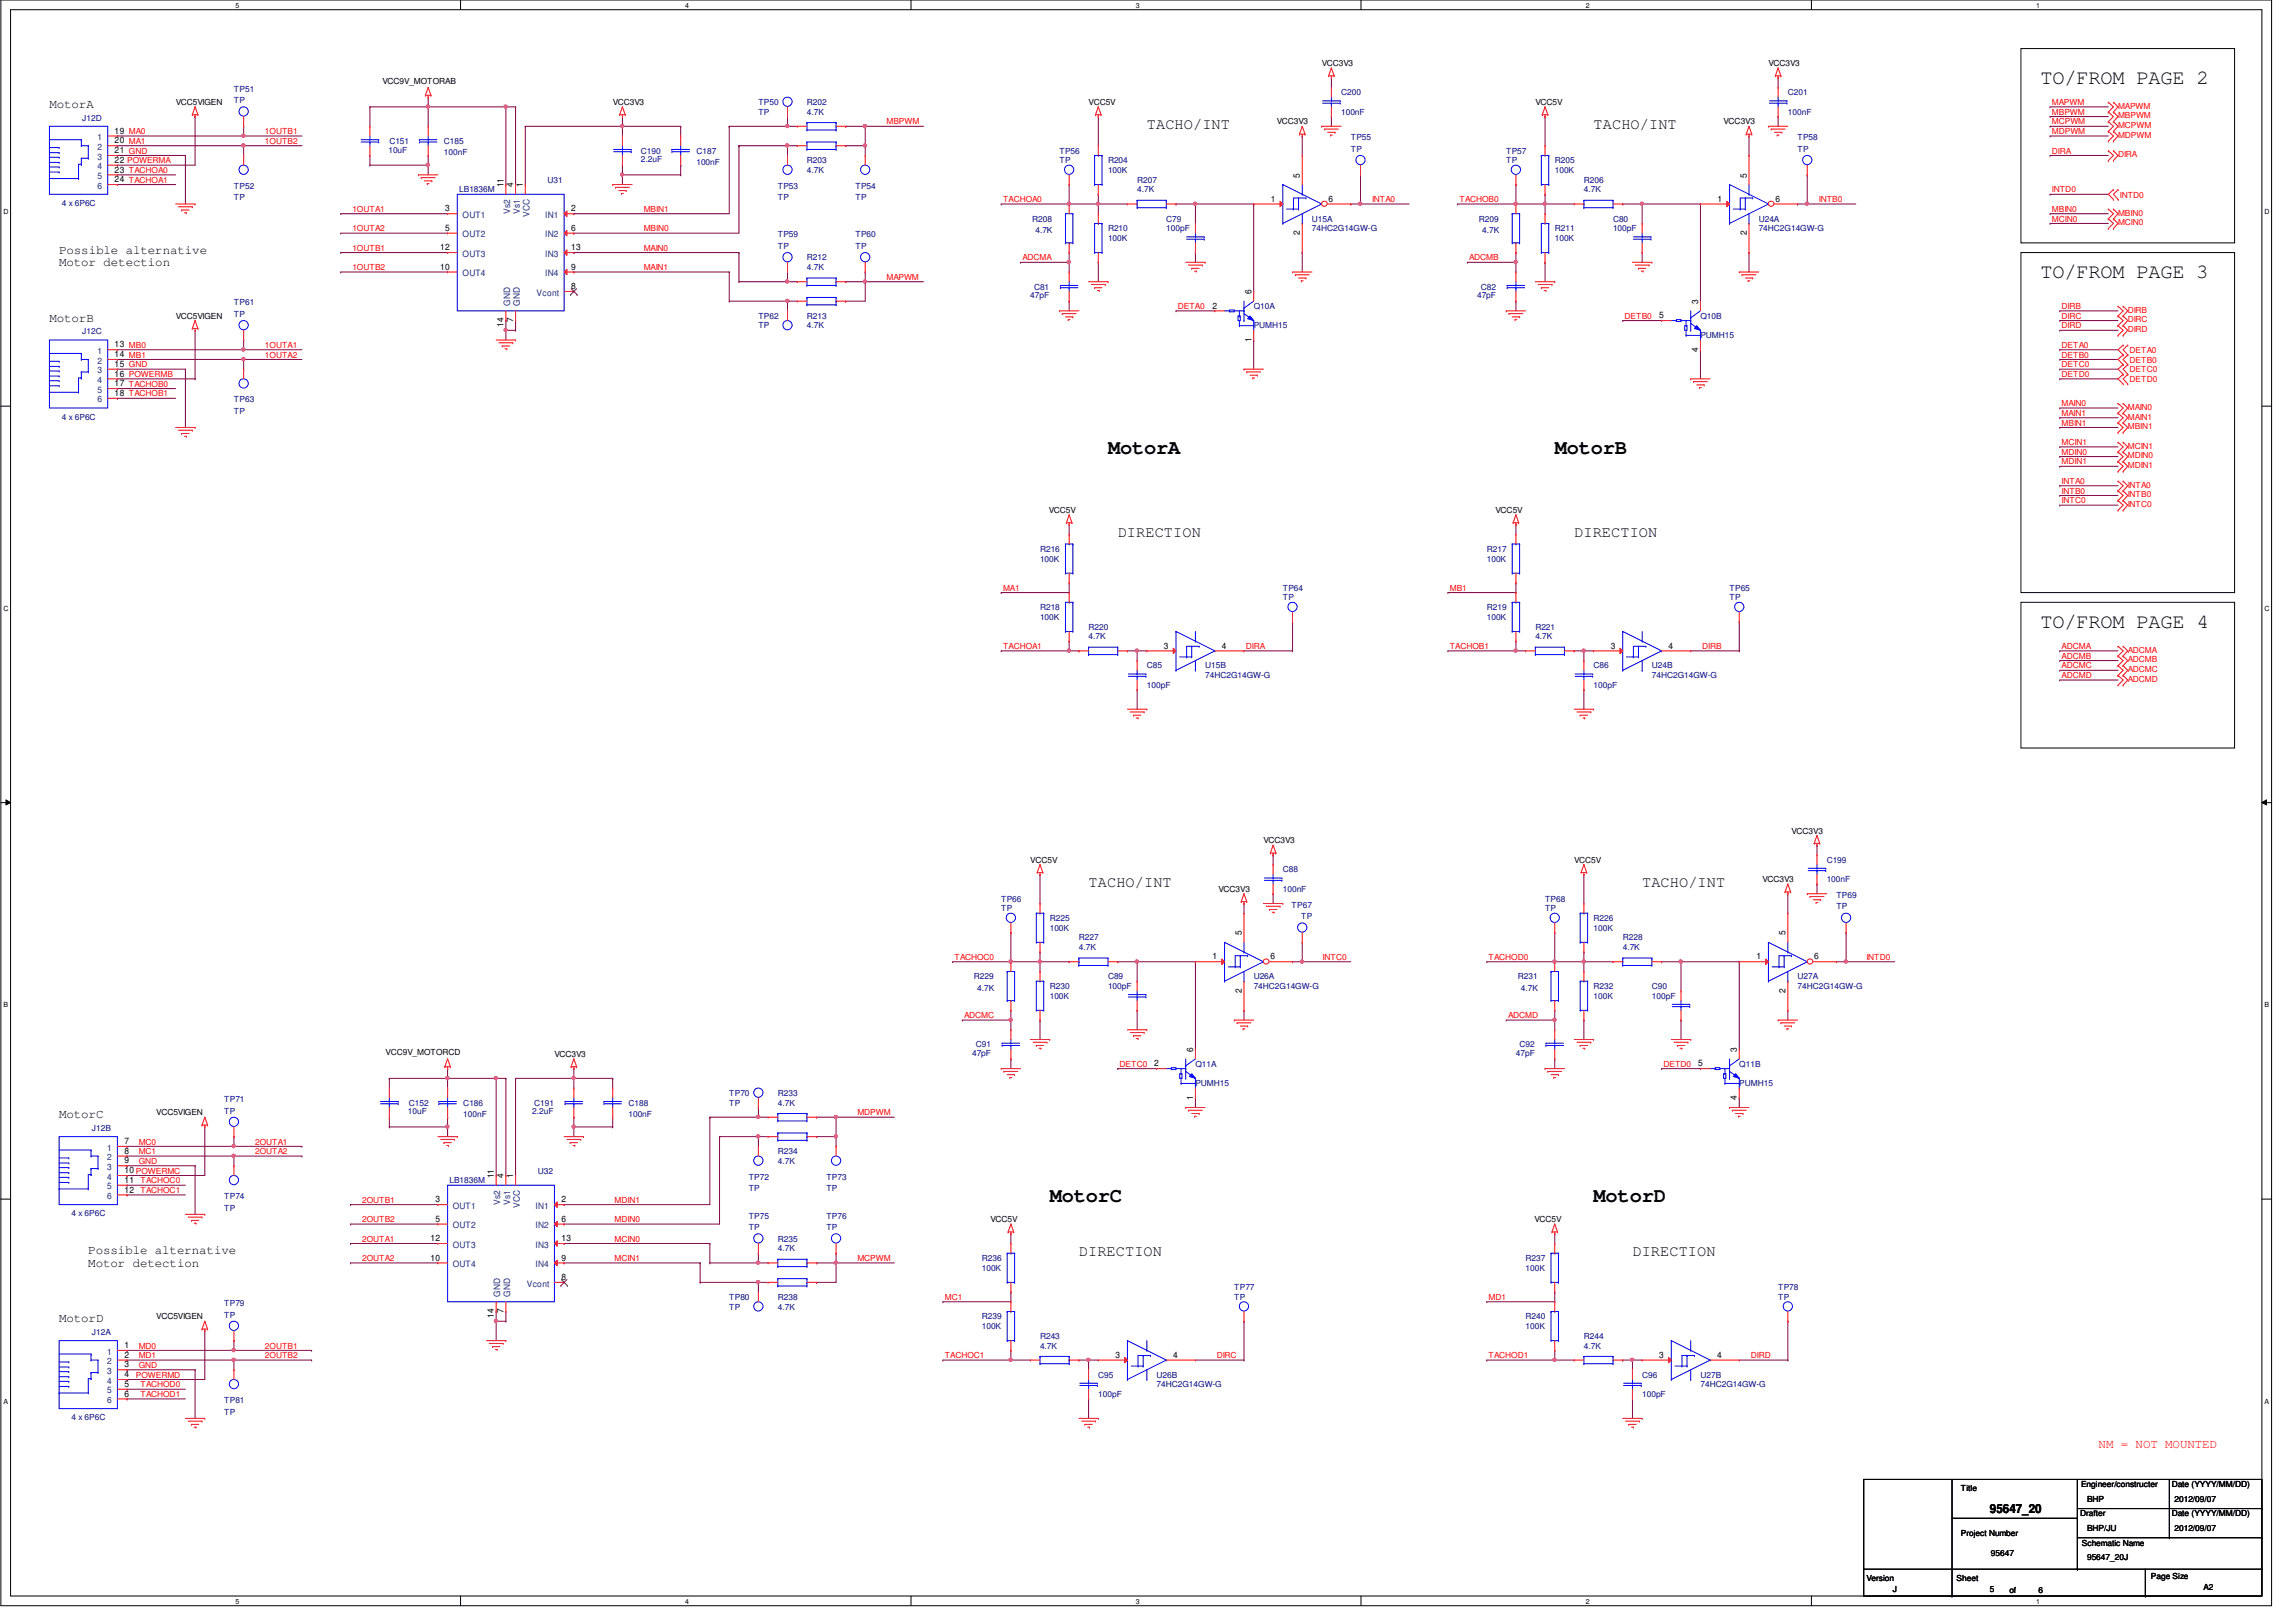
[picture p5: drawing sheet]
<svg xmlns="http://www.w3.org/2000/svg" width="420mm" height="297mm" viewBox="0 0 420 297" stroke-linecap="round" stroke-linejoin="round" font-family="sans-serif">
<defs><g id="words">
<g font-size="3.7">
<text x="373.5" y="15.4">TO/FROM PAGE 2</text>
<text x="373.5" y="51">TO/FROM PAGE 3</text>
<text x="202.9" y="83.1">MotorA</text>
<text x="284.6" y="83.1">MotorB</text>
<text x="373.5" y="115">TO/FROM PAGE 4</text>
<text x="192.2" y="220">MotorC</text>
<text x="291.8" y="220">MotorD</text>
</g>
<g font-size="2.8">
<text x="210" y="23.6">TACHO/INT</text>
<text x="291.8" y="23.6">TACHO/INT</text>
<text x="204.6" y="98.3">DIRECTION</text>
<text x="288.2" y="98.3">DIRECTION</text>
<text x="199.3" y="162.3">TACHO/INT</text>
<text x="300.6" y="162.3">TACHO/INT</text>
<text x="197.5" y="229.9">DIRECTION</text>
<text x="298.9" y="229.9">DIRECTION</text>
</g>
<g font-size="2.3">
<text x="9" y="19.7">MotorA</text>
<text x="10.8" y="46.4">Possible alternative</text>
<text x="10.8" y="48.7">Motor detection</text>
<text x="9" y="58.8">MotorB</text>
<text x="10.8" y="204.6">MotorC</text>
<text x="16.2" y="229.5">Possible alternative</text>
<text x="16.2" y="231.8">Motor detection</text>
<text x="10.8" y="242">MotorD</text>
<text x="364.3" y="276.9">95647_20</text>
</g>
<text font-size="2.3" fill="#f00" x="384.2" y="265.1">NM = NOT MOUNTED</text>
<g font-size="1.6" fill="#004080">
<text x="17.9" y="25.7">1</text>
<text x="17.9" y="27.4">2</text>
<text x="17.9" y="29.2">3</text>
<text x="17.9" y="31">4</text>
<text x="17.9" y="32.8">5</text>
<text x="17.9" y="34.5">6</text>
<text x="84.7" y="39.9">OUT1</text>
<text x="93.4" y="39.1" transform="rotate(-90 93.4 39.1)">Vs2</text>
<text x="95.2" y="39.1" transform="rotate(-90 95.2 39.1)">Vs1</text>
<text x="96.9" y="39.7" transform="rotate(-90 96.9 39.7)">VCC</text>
<text x="99.8" y="39.9">IN1</text>
<text x="84.7" y="43.4">OUT2</text>
<text x="84.7" y="47">OUT3</text>
<text x="99.8" y="43.4">IN2</text>
<text x="99.8" y="47">IN3</text>
<text x="84.7" y="50.5">OUT4</text>
<text x="99.8" y="50.5">IN4</text>
<text x="93.4" y="56" transform="rotate(-90 93.4 56)">GND</text>
<text x="95.2" y="56" transform="rotate(-90 95.2 56)">GND</text>
<text x="98.2" y="54.1">Vcont</text>
<text x="17.9" y="64.8">1</text>
<text x="17.9" y="66.5">2</text>
<text x="17.9" y="68.3">3</text>
<text x="17.9" y="70.1">4</text>
<text x="17.9" y="71.9">5</text>
<text x="17.9" y="73.7">6</text>
<text x="19.6" y="210.6">1</text>
<text x="19.6" y="212.3">2</text>
<text x="19.6" y="214.1">3</text>
<text x="19.6" y="215.9">4</text>
<text x="19.6" y="217.7">5</text>
<text x="19.6" y="219.5">6</text>
<text x="82.9" y="221.2">OUT1</text>
<text x="91.6" y="220.5" transform="rotate(-90 91.6 220.5)">Vs2</text>
<text x="93.4" y="220.5" transform="rotate(-90 93.4 220.5)">Vs1</text>
<text x="95.2" y="221.1" transform="rotate(-90 95.2 221.1)">VCC</text>
<text x="98" y="221.2">IN1</text>
<text x="82.9" y="224.8">OUT2</text>
<text x="98" y="224.8">IN2</text>
<text x="82.9" y="228.3">OUT3</text>
<text x="82.9" y="231.9">OUT4</text>
<text x="98" y="228.3">IN3</text>
<text x="98" y="231.9">IN4</text>
<text x="91.6" y="237.3" transform="rotate(-90 91.6 237.3)">GND</text>
<text x="93.4" y="237.3" transform="rotate(-90 93.4 237.3)">GND</text>
<text x="96.4" y="235.5">Vcont</text>
<text x="19.6" y="247.9">1</text>
<text x="19.6" y="249.7">2</text>
<text x="19.6" y="251.5">3</text>
<text x="19.6" y="253.2">4</text>
<text x="19.6" y="255">5</text>
<text x="19.6" y="256.8">6</text>
</g>
<g font-size="1.6">
<text x="21" y="24.5">19 MA0</text>
<text x="21" y="26.2">20 MA1</text>
<text x="21" y="28">21 GND</text>
<text x="21" y="29.8">22 POWERMA</text>
<text x="21" y="31.6">23 TACHOA0</text>
<text x="21" y="33.4">24 TACHOA1</text>
<text x="92.2" y="34.3" transform="rotate(-90 92.2 34.3)">11</text>
<text x="94" y="34.3" transform="rotate(-90 94 34.3)">4</text>
<text x="95.7" y="34.3" transform="rotate(-90 95.7 34.3)">1</text>
<text x="238" y="32.5" transform="rotate(-90 238 32.5)">5</text>
<text x="319.8" y="32.5" transform="rotate(-90 319.8 32.5)">5</text>
<text x="81.5" y="38.7">3</text>
<text x="104.6" y="38.7">2</text>
<text x="232.7" y="36.9">1</text>
<text x="243.2" y="36.9">6</text>
<text x="314.4" y="36.9">1</text>
<text x="325" y="36.9">6</text>
<text x="80.6" y="45.8">12</text>
<text x="81.5" y="42.2">5</text>
<text x="104.6" y="42.2">6</text>
<text x="104.6" y="45.8">13</text>
<text x="238" y="43" transform="rotate(-90 238 43)">2</text>
<text x="319.8" y="43" transform="rotate(-90 319.8 43)">2</text>
<text x="80.6" y="49.4">10</text>
<text x="104.6" y="49.4">9</text>
<text x="104.6" y="52.9">8</text>
<text x="229.1" y="53.8" transform="rotate(-90 229.1 53.8)">6</text>
<text x="92.2" y="59.9" transform="rotate(-90 92.2 59.9)">14</text>
<text x="94" y="59" transform="rotate(-90 94 59)">7</text>
<text x="222" y="56.5">2</text>
<text x="303.8" y="58.3">5</text>
<text x="310.9" y="55.6" transform="rotate(-90 310.9 55.6)">3</text>
<text x="21" y="63.6">13 MB0</text>
<text x="21" y="65.4">14 MB1</text>
<text x="229.1" y="62.6" transform="rotate(-90 229.1 62.6)">1</text>
<text x="310.9" y="64.3" transform="rotate(-90 310.9 64.3)">4</text>
<text x="21" y="67.1">15 GND</text>
<text x="21" y="68.9">16 POWERMB</text>
<text x="21" y="70.7">17 TACHOB0</text>
<text x="21" y="72.5">18 TACHOB1</text>
<text x="213.1" y="118.7">3</text>
<text x="223.7" y="118.7">4</text>
<text x="294.9" y="118.7">3</text>
<text x="305.5" y="118.7">4</text>
<text x="227.3" y="171.2" transform="rotate(-90 227.3 171.2)">5</text>
<text x="326.9" y="171.2" transform="rotate(-90 326.9 171.2)">5</text>
<text x="222" y="175.6">1</text>
<text x="232.6" y="175.6">6</text>
<text x="321.6" y="175.6">1</text>
<text x="332.1" y="175.6">6</text>
<text x="227.3" y="181.7" transform="rotate(-90 227.3 181.7)">2</text>
<text x="326.9" y="181.7" transform="rotate(-90 326.9 181.7)">2</text>
<text x="211.3" y="195.2">2</text>
<text x="218.4" y="192.5" transform="rotate(-90 218.4 192.5)">6</text>
<text x="310.9" y="195.2">5</text>
<text x="318" y="192.5" transform="rotate(-90 318 192.5)">3</text>
<text x="218.4" y="201.3" transform="rotate(-90 218.4 201.3)">1</text>
<text x="318" y="201.3" transform="rotate(-90 318 201.3)">4</text>
<text x="22.8" y="209.4">7</text>
<text x="22.8" y="211.2">8</text>
<text x="22.8" y="212.9">9</text>
<text x="22.8" y="214.7">10 POWERMC</text>
<text x="90.4" y="215.6" transform="rotate(-90 90.4 215.6)">11</text>
<text x="92.2" y="215.6" transform="rotate(-90 92.2 215.6)">4</text>
<text x="94" y="215.6" transform="rotate(-90 94 215.6)">1</text>
<text x="22.8" y="216.5">11</text>
<text x="22.8" y="218.3">12</text>
<text x="79.7" y="220">3</text>
<text x="102.8" y="220">2</text>
<text x="78.8" y="227.2">12</text>
<text x="79.7" y="223.6">5</text>
<text x="102.8" y="223.6">6</text>
<text x="102.8" y="227.2">13</text>
<text x="78.8" y="230.7">10</text>
<text x="102.8" y="230.7">9</text>
<text x="102.8" y="234.3">8</text>
<text x="90.4" y="241.2" transform="rotate(-90 90.4 241.2)">14</text>
<text x="92.2" y="240.4" transform="rotate(-90 92.2 240.4)">7</text>
<text x="22.8" y="246.7">1</text>
<text x="22.8" y="248.5">2</text>
<text x="22.8" y="250.3">3</text>
<text x="204.2" y="248.5">3</text>
<text x="214.8" y="248.5">4</text>
<text x="303.8" y="248.5">3</text>
<text x="314.4" y="248.5">4</text>
<text x="22.8" y="252.1">4</text>
<text x="22.8" y="253.8">5</text>
<text x="22.8" y="255.6">6</text>
</g>
<g font-size="1.5" fill="#000080">
<text x="42.8" y="16.8">TP51</text>
<text x="245.5" y="17.4">C200</text>
<text x="327.3" y="17.4">C201</text>
<text x="15.1" y="22.1">J12D</text>
<text x="42.8" y="18.9">TP</text>
<text x="138.8" y="19.2">TP50</text>
<text x="138.8" y="21">TP</text>
<text x="147.7" y="19.2">R202</text>
<text x="147.7" y="21">4.7K</text>
<text x="245.5" y="21">100nF</text>
<text x="327.3" y="21">100nF</text>
<text x="71.1" y="27.9">10uF</text>
<text x="71.3" y="26.3">C151</text>
<text x="81.3" y="26.3">C185</text>
<text x="81.3" y="28.4">100nF</text>
<text x="117.3" y="28.1">C190</text>
<text x="117.3" y="29.7">2.2uF</text>
<text x="127.5" y="28.1">C187</text>
<text x="147.7" y="29.9">R203</text>
<text x="194" y="28.1">TP56</text>
<text x="194" y="29.9">TP</text>
<text x="202.9" y="29.9">R204</text>
<text x="247.3" y="25.7">TP55</text>
<text x="247.3" y="27.8">TP</text>
<text x="275.7" y="28.1">TP57</text>
<text x="275.7" y="29.9">TP</text>
<text x="284.6" y="29.9">R205</text>
<text x="329.1" y="25.7">TP58</text>
<text x="329.1" y="27.8">TP</text>
<text x="42.8" y="34.5">TP52</text>
<text x="84.1" y="35.2">LB1836M</text>
<text x="100.2" y="33.4">U31</text>
<text x="127.5" y="30.2">100nF</text>
<text x="142.4" y="34.5">TP53</text>
<text x="147.7" y="31.7">4.7K</text>
<text x="156.6" y="34.5">TP54</text>
<text x="202.9" y="31.7">100K</text>
<text x="208.2" y="33.4">R207</text>
<text x="208.2" y="35.2">4.7K</text>
<text x="284.6" y="31.7">100K</text>
<text x="290" y="33.4">R206</text>
<text x="290" y="35.2">4.7K</text>
<text x="11.3" y="37.7">4 x 6P6C</text>
<text x="42.8" y="36.7">TP</text>
<text x="142.4" y="36.7">TP</text>
<text x="156.6" y="36.7">TP</text>
<text x="189" y="40.6">R208</text>
<text x="213.5" y="40.6">C79</text>
<text x="240.2" y="40.6">U15A</text>
<text x="270.8" y="40.6">R209</text>
<text x="295.3" y="40.6">C80</text>
<text x="322" y="40.6">U24A</text>
<text x="142.4" y="43.4">TP59</text>
<text x="142.4" y="45.6">TP</text>
<text x="147.7" y="47.7">R212</text>
<text x="156.6" y="43.4">TP60</text>
<text x="156.6" y="45.6">TP</text>
<text x="189.6" y="42.7">4.7K</text>
<text x="202.9" y="42.3">R210</text>
<text x="202.9" y="44.1">100K</text>
<text x="213.5" y="42.3">100pF</text>
<text x="240.2" y="42.3">74HC2G14GW-G</text>
<text x="271.3" y="42.7">4.7K</text>
<text x="284.6" y="42.3">R211</text>
<text x="284.6" y="44.1">100K</text>
<text x="295.3" y="42.3">100pF</text>
<text x="322" y="42.3">74HC2G14GW-G</text>
<text x="147.7" y="49.4">4.7K</text>
<text x="189.3" y="53">C81</text>
<text x="271.1" y="53">C82</text>
<text x="42.8" y="55.9">TP61</text>
<text x="42.8" y="58">TP</text>
<text x="138.8" y="58.3">TP62</text>
<text x="147.7" y="58.3">R213</text>
<text x="188.6" y="54.6">47pF</text>
<text x="229.5" y="56.6">Q10A</text>
<text x="270.4" y="54.6">47pF</text>
<text x="311.3" y="58.3">Q10B</text>
<text x="15.1" y="61.2">J12C</text>
<text x="138.8" y="60.1">TP</text>
<text x="147.7" y="60.1">4.7K</text>
<text x="229.5" y="60.1">PUMH15</text>
<text x="311.3" y="61.9">PUMH15</text>
<text x="11.3" y="76.8">4 x 6P6C</text>
<text x="42.8" y="73.7">TP63</text>
<text x="42.8" y="75.8">TP</text>
<text x="190.4" y="101">R216</text>
<text x="272.2" y="101">R217</text>
<text x="190.4" y="102.8">100K</text>
<text x="272.2" y="102.8">100K</text>
<text x="190.4" y="111.7">R218</text>
<text x="190.4" y="113.5">100K</text>
<text x="234.9" y="108.1">TP64</text>
<text x="234.9" y="109.9">TP</text>
<text x="272.2" y="111.7">R219</text>
<text x="272.2" y="113.5">100K</text>
<text x="316.6" y="108.1">TP65</text>
<text x="316.6" y="109.9">TP</text>
<text x="199.3" y="115.2">R220</text>
<text x="199.3" y="117">4.7K</text>
<text x="281.1" y="115.2">R221</text>
<text x="281.1" y="117">4.7K</text>
<text x="210" y="122.3">C85</text>
<text x="210" y="125.9">100pF</text>
<text x="220.6" y="122.3">U15B</text>
<text x="220.6" y="124.1">74HC2G14GW-G</text>
<text x="291.8" y="122.3">C86</text>
<text x="291.8" y="125.9">100pF</text>
<text x="302.4" y="122.3">U24B</text>
<text x="302.4" y="124.1">74HC2G14GW-G</text>
<text x="234.9" y="159.7">C88</text>
<text x="334.4" y="157.9">C199</text>
<text x="334.4" y="161.5">100nF</text>
<text x="183.3" y="165">TP66</text>
<text x="183.3" y="166.8">TP</text>
<text x="234.9" y="163.2">100nF</text>
<text x="236.5" y="166.1">TP67</text>
<text x="282.9" y="165">TP68</text>
<text x="282.9" y="166.8">TP</text>
<text x="336.2" y="164.3">TP69</text>
<text x="336.2" y="166.5">TP</text>
<text x="192.2" y="168.6">R225</text>
<text x="192.2" y="170.3">100K</text>
<text x="197.5" y="172.1">R227</text>
<text x="197.5" y="173.9">4.7K</text>
<text x="238.2" y="168.2">TP</text>
<text x="291.8" y="168.6">R226</text>
<text x="291.8" y="170.3">100K</text>
<text x="297.1" y="172.1">R228</text>
<text x="297.1" y="173.9">4.7K</text>
<text x="178.3" y="179.2">R229</text>
<text x="202.9" y="179.2">C89</text>
<text x="229.5" y="179.2">U26A</text>
<text x="277.9" y="179.2">R231</text>
<text x="329.1" y="179.2">U27A</text>
<text x="178.9" y="181.4">4.7K</text>
<text x="192.2" y="181">R230</text>
<text x="192.2" y="182.8">100K</text>
<text x="202.9" y="181">100pF</text>
<text x="229.5" y="181">74HC2G14GW-G</text>
<text x="278.5" y="181.4">4.7K</text>
<text x="291.8" y="181">R232</text>
<text x="291.8" y="182.8">100K</text>
<text x="302.4" y="181">C90</text>
<text x="302.4" y="182.8">100pF</text>
<text x="329.1" y="181">74HC2G14GW-G</text>
<text x="178.6" y="191.7">C91</text>
<text x="278.2" y="191.7">C92</text>
<text x="178" y="193.3">47pF</text>
<text x="218.9" y="195.2">Q11A</text>
<text x="277.5" y="193.3">47pF</text>
<text x="318.4" y="195.2">Q11B</text>
<text x="41.1" y="201.7">TP71</text>
<text x="41.1" y="203.8">TP</text>
<text x="74.7" y="204">10uF</text>
<text x="74.8" y="202.4">C152</text>
<text x="84.8" y="202.4">C186</text>
<text x="97.4" y="204">2.2uF</text>
<text x="97.8" y="202.4">C191</text>
<text x="115.1" y="202.4">C188</text>
<text x="133.5" y="200.6">TP70</text>
<text x="133.5" y="202.4">TP</text>
<text x="142.4" y="200.6">R233</text>
<text x="142.4" y="202.4">4.7K</text>
<text x="218.9" y="198.8">PUMH15</text>
<text x="318.4" y="198.8">PUMH15</text>
<text x="16.8" y="207">J12B</text>
<text x="84.8" y="204.5">100nF</text>
<text x="115.1" y="204.5">100nF</text>
<text x="98.5" y="214.8">U32</text>
<text x="137.1" y="215.9">TP72</text>
<text x="142.4" y="211.2">R234</text>
<text x="142.4" y="213">4.7K</text>
<text x="151.3" y="215.9">TP73</text>
<text x="41.1" y="219.5">TP74</text>
<text x="41.1" y="221.6">TP</text>
<text x="82.3" y="216.6">LB1836M</text>
<text x="137.1" y="218">TP</text>
<text x="151.3" y="218">TP</text>
<text x="13.1" y="222.6">4 x 6P6C</text>
<text x="137.1" y="223">TP75</text>
<text x="137.1" y="225.1">TP</text>
<text x="142.4" y="227.2">R235</text>
<text x="151.3" y="223">TP76</text>
<text x="151.3" y="225.1">TP</text>
<text x="142.4" y="229">4.7K</text>
<text x="179.7" y="230.8">R236</text>
<text x="179.7" y="232.6">100K</text>
<text x="279.3" y="230.8">R237</text>
<text x="279.3" y="232.6">100K</text>
<text x="41.1" y="239">TP79</text>
<text x="133.5" y="237.9">TP80</text>
<text x="133.5" y="239.7">TP</text>
<text x="142.4" y="237.9">R238</text>
<text x="142.4" y="239.7">4.7K</text>
<text x="226" y="236.1">TP77</text>
<text x="226" y="237.9">TP</text>
<text x="325.5" y="236.1">TP78</text>
<text x="325.5" y="237.9">TP</text>
<text x="16.8" y="244.3">J12A</text>
<text x="41.1" y="241.1">TP</text>
<text x="179.7" y="241.5">R239</text>
<text x="179.7" y="243.2">100K</text>
<text x="190.4" y="245">R243</text>
<text x="279.3" y="241.5">R240</text>
<text x="279.3" y="243.2">100K</text>
<text x="290" y="245">R244</text>
<text x="190.4" y="246.8">4.7K</text>
<text x="290" y="246.8">4.7K</text>
<text x="41.1" y="256.8">TP81</text>
<text x="201.1" y="252.1">C95</text>
<text x="201.1" y="255.7">100pF</text>
<text x="211.7" y="252.1">U26B</text>
<text x="211.7" y="253.9">74HC2G14GW-G</text>
<text x="300.6" y="252.1">C96</text>
<text x="300.6" y="255.7">100pF</text>
<text x="311.3" y="252.1">U27B</text>
<text x="311.3" y="253.9">74HC2G14GW-G</text>
<text x="13.1" y="259.9">4 x 6P6C</text>
<text x="41.1" y="258.9">TP</text>
</g>
<g font-size="1.5">
<text x="70" y="15.3">VCC9V_MOTORAB</text>
<text x="242" y="12.1">VCC3V3</text>
<text x="323.8" y="12.1">VCC3V3</text>
<text x="32.2" y="19.2">VCC5VIGEN</text>
<text x="112.2" y="19.2">VCC3V3</text>
<text x="199.3" y="19.2">VCC5V</text>
<text x="233.8" y="22.8">VCC3V3</text>
<text x="281.1" y="19.2">VCC5V</text>
<text x="315.5" y="22.8">VCC3V3</text>
<text x="32.2" y="58.3">VCC5VIGEN</text>
<text x="192" y="93.9">VCC5V</text>
<text x="273.8" y="93.9">VCC5V</text>
<text x="231.3" y="154.3">VCC3V3</text>
<text x="328" y="152.6">VCC3V3</text>
<text x="188.6" y="157.9">VCC5V</text>
<text x="288.2" y="157.9">VCC5V</text>
<text x="322.7" y="161.5">VCC3V3</text>
<text x="223.1" y="163.2">VCC3V3</text>
<text x="70.6" y="193.1">VCC9V_MOTORCD</text>
<text x="101.5" y="193.5">VCC3V3</text>
<text x="28.6" y="204.1">VCC5VIGEN</text>
<text x="181.3" y="223.7">VCC5V</text>
<text x="280.9" y="223.7">VCC5V</text>
<text x="28.6" y="241.5">VCC5VIGEN</text>
<text x="359" y="273">Title</text>
<text x="381" y="272.2">Engineer/constructer</text>
<text x="382.1" y="274.9">BHP</text>
<text x="397.6" y="272.2">Date (YYYY/MM/DD)</text>
<text x="398.1" y="274.9">2012/09/07</text>
<text x="359" y="281.1">Project Number</text>
<text x="380.8" y="277.5">Drafter</text>
<text x="382.1" y="280.2">BHP/JU</text>
<text x="397.6" y="277.5">Date (YYYY/MM/DD)</text>
<text x="398.1" y="280.2">2012/09/07</text>
<text x="364.5" y="284.8">95647</text>
<text x="381.2" y="282.9">Schematic Name</text>
<text x="382.1" y="285.6">95647_20J</text>
<text x="341.7" y="289.3">Version</text>
<text x="346.5" y="291.4">J</text>
<text x="358.2" y="289.3">Sheet</text>
<text x="364.3" y="291.4">5</text>
<text x="367.9" y="291.6">of</text>
<text x="373.2" y="291.6">6</text>
<text x="393.8" y="289">Page Size</text>
<text x="403.4" y="290.9">A2</text>
</g>
<g font-size="1.5" fill="#f00">
<text x="162.3" y="22.8">MBPWM</text>
<text x="375.7" y="19.2">MAPWM</text>
<text x="375.7" y="21">MBPWM</text>
<text x="375.7" y="22.8">MCPWM</text>
<text x="387.8" y="19.9">MAPWM</text>
<text x="387.8" y="21.7">MBPWM</text>
<text x="387.8" y="23.5">MCPWM</text>
<text x="48.5" y="24.6">1OUTB1</text>
<text x="48.5" y="26.3">1OUTB2</text>
<text x="375.7" y="24.6">MDPWM</text>
<text x="375.7" y="28.1">DIRA</text>
<text x="387.8" y="25.2">MDPWM</text>
<text x="387.8" y="28.8">DIRA</text>
<text x="375.7" y="35.2">INTD0</text>
<text x="64.5" y="38.8">1OUTA1</text>
<text x="117.8" y="38.8">MBIN1</text>
<text x="183.6" y="37">TACHOA0</text>
<text x="251.2" y="37">INTA0</text>
<text x="267.2" y="37">TACHOB0</text>
<text x="333" y="37">INTB0</text>
<text x="375.7" y="38.8">MBIN0</text>
<text x="375.7" y="40.6">MCIN0</text>
<text x="387.8" y="39.5">MBIN0</text>
<text x="387.8" y="41.2">MCIN0</text>
<text x="388.1" y="36.2">INTD0</text>
<text x="64.5" y="45.9">1OUTB1</text>
<text x="64.5" y="42.3">1OUTA2</text>
<text x="117.8" y="42.3">MBIN0</text>
<text x="117.8" y="45.9">MAIN0</text>
<text x="187.2" y="47.7">ADCMA</text>
<text x="269" y="47.7">ADCMB</text>
<text x="64.5" y="49.4">1OUTB2</text>
<text x="117.8" y="49.4">MAIN1</text>
<text x="162.3" y="51.2">MAPWM</text>
<text x="215.6" y="56.6">DETA0</text>
<text x="297.4" y="58.3">DETB0</text>
<text x="377.4" y="58.3">DIRC</text>
<text x="377.4" y="56.6">DIRB</text>
<text x="389.5" y="59">DIRC</text>
<text x="389.5" y="57.2">DIRB</text>
<text x="48.5" y="65.4">1OUTA2</text>
<text x="48.5" y="63.7">1OUTA1</text>
<text x="377.4" y="60.1">DIRD</text>
<text x="377.4" y="63.7">DETA0</text>
<text x="377.4" y="65.4">DETB0</text>
<text x="389.5" y="60.8">DIRD</text>
<text x="389.9" y="64.6">DETA0</text>
<text x="377.4" y="69">DETD0</text>
<text x="377.4" y="67.2">DETC0</text>
<text x="389.9" y="69.9">DETD0</text>
<text x="389.9" y="68.2">DETC0</text>
<text x="389.9" y="66.4">DETB0</text>
<text x="377.4" y="76.1">MAIN1</text>
<text x="377.4" y="74.3">MAIN0</text>
<text x="377.4" y="77.9">MBIN1</text>
<text x="389.5" y="75">MAIN0</text>
<text x="389.5" y="76.8">MAIN1</text>
<text x="377.4" y="83.2">MDIN0</text>
<text x="377.4" y="81.4">MCIN1</text>
<text x="389.5" y="78.6">MBIN1</text>
<text x="389.5" y="82.1">MCIN1</text>
<text x="389.5" y="83.9">MDIN0</text>
<text x="377.4" y="85">MDIN1</text>
<text x="377.4" y="88.6">INTA0</text>
<text x="389.5" y="85.7">MDIN1</text>
<text x="389.5" y="89.2">INTA0</text>
<text x="377.4" y="90.3">INTB0</text>
<text x="377.4" y="92.1">INTC0</text>
<text x="389.5" y="91">INTB0</text>
<text x="389.5" y="92.8">INTC0</text>
<text x="183.6" y="108.1">MA1</text>
<text x="265.4" y="108.1">MB1</text>
<text x="183.6" y="118.8">TACHOA1</text>
<text x="228.1" y="118.8">DIRA</text>
<text x="265.4" y="118.8">TACHOB1</text>
<text x="311.6" y="118.8">DIRB</text>
<text x="377.4" y="118.8">ADCMA</text>
<text x="389.5" y="119.5">ADCMA</text>
<text x="377.4" y="122.3">ADCMC</text>
<text x="377.4" y="124.1">ADCMD</text>
<text x="377.4" y="120.6">ADCMB</text>
<text x="389.5" y="121.2">ADCMB</text>
<text x="389.5" y="124.8">ADCMD</text>
<text x="389.5" y="123">ADCMC</text>
<text x="174.7" y="175.7">TACHOC0</text>
<text x="242.1" y="175.7">INTC0</text>
<text x="272.5" y="175.7">TACHOD0</text>
<text x="341.7" y="175.7">INTD0</text>
<text x="176.5" y="186.4">ADCMC</text>
<text x="276.1" y="186.4">ADCMD</text>
<text x="205" y="195.2">DETC0</text>
<text x="304.5" y="195.2">DETD0</text>
<text x="25.4" y="209.5">MC0</text>
<text x="46.7" y="209.5">2OUTA1</text>
<text x="157" y="204.1">MDPWM</text>
<text x="25.4" y="213">GND</text>
<text x="25.4" y="211.2">MC1</text>
<text x="46.7" y="211.2">2OUTA2</text>
<text x="25.7" y="216.6">TACHOC0</text>
<text x="25.7" y="218.4">TACHOC1</text>
<text x="66.3" y="220.1">2OUTB1</text>
<text x="112.5" y="220.1">MDIN1</text>
<text x="66.3" y="223.7">2OUTB2</text>
<text x="66.3" y="227.2">2OUTA1</text>
<text x="112.5" y="223.7">MDIN0</text>
<text x="112.5" y="227.2">MCIN0</text>
<text x="66.3" y="230.8">2OUTA2</text>
<text x="112.5" y="230.8">MCIN1</text>
<text x="157" y="230.8">MCPWM</text>
<text x="173" y="237.9">MC1</text>
<text x="272.5" y="237.9">MD1</text>
<text x="25.4" y="250.4">GND</text>
<text x="25.4" y="248.6">MD1</text>
<text x="25.4" y="246.8">MD0</text>
<text x="48.5" y="248.6">2OUTB2</text>
<text x="48.5" y="246.8">2OUTB1</text>
<text x="173" y="248.6">TACHOC1</text>
<text x="222.7" y="248.6">DIRC</text>
<text x="272.5" y="248.6">TACHOD1</text>
<text x="320.5" y="248.6">DIRD</text>
<text x="24.9" y="252.1">POWERMD</text>
<text x="25.7" y="253.9">TACHOD0</text>
<text x="25.7" y="255.7">TACHOD1</text>
</g>
<g font-size="1.3">
<text x="43.1" y="1.4">5</text>
<text x="125.5" y="1.4">4</text>
<text x="207.9" y="1.4">3</text>
<text x="290.3" y="1.4">2</text>
<text x="372.8" y="1.4">1</text>
<text x=".7" y="39.2">D</text>
<text x="414.6" y="39.2">D</text>
<text x=".7" y="111.8">C</text>
<text x="414.6" y="111.8">C</text>
<text x=".7" y="184.3">B</text>
<text x="414.6" y="184.3">B</text>
<text x=".7" y="256.9">A</text>
<text x="414.6" y="256.9">A</text>
<text x="43.1" y="293.5">5</text>
<text x="125.5" y="293.5">4</text>
<text x="207.9" y="293.5">3</text>
<text x="290.3" y="293.5">2</text>
<text x="372.8" y="293.5">1</text>
</g>
</g></defs>
<path d="M.2 0h415.7v293.9h-415.7zM1.9 1.8h412.2v290.3h-412.2z" fill="none" stroke="#000" stroke-width=".18"/>
<g fill="#fff">
<path d="M43.1 .3h.7v1.4h-.7z"/>
<path d="M43.1 292.4h.7v1.4h-.7z"/>
</g>
<path d="M84.3 0v1.8M84.3 292.1v1.8" fill="none" stroke="#000" stroke-width=".18"/>
<g fill="#fff">
<path d="M125.5 .3h.6v1.4h-.6z"/>
<path d="M125.5 292.4h.6v1.4h-.6z"/>
</g>
<path d="M166.8 0v1.8M166.8 292.1v1.8" fill="none" stroke="#000" stroke-width=".18"/>
<g fill="#fff">
<path d="M207.9 .3h.7v1.4h-.7z"/>
<path d="M207.9 292.4h.7v1.4h-.7z"/>
</g>
<path d="M249.2 0v1.8M249.2 292.1v1.8" fill="none" stroke="#000" stroke-width=".18"/>
<g fill="#fff">
<path d="M290.3 .3h.7v1.4h-.7z"/>
<path d="M290.3 292.4h.7v1.4h-.7z"/>
</g>
<path d="M331.6 0v1.8M331.6 292.1v1.8" fill="none" stroke="#000" stroke-width=".18"/>
<g fill="#fff">
<path d="M372.8 .3h.7v1.4h-.7z"/>
<path d="M372.8 292.4h.7v1.4h-.7z"/>
<path d="M.7 38h.9v1.5h-.9z"/>
<path d="M414.6 38h.9v1.5h-.9z"/>
<path d="M.7 110.6h.9v1.4h-.9z"/>
<path d="M414.6 110.6h.9v1.4h-.9z"/>
</g>
<path d="M.2 74.3h1.7M414.1 74.3h1.8" fill="none" stroke="#000" stroke-width=".18"/>
<g fill="#fff">
<path d="M.7 183.1h.8v1.5h-.8z"/>
<path d="M414.6 183.1h.8v1.5h-.8z"/>
</g>
<path d="M.2 146.9h1.7M1.1 146.4l.8 .5-.8 .4zM414.1 146.9l.8-.5v.9zM414.1 146.9h1.8" fill="none" stroke="#000" stroke-width=".18"/>
<path d="M1.1 146.4l.8 .5-.8 .4zM414.1 146.9l.8-.5v.9z" fill="#000"/>
<g fill="#fff">
<path d="M.7 255.7h.7v1.4h-.7z"/>
<path d="M414.6 255.7h.8v1.4h-.8z"/>
</g>
<path d="M370 8.9h39.1v35.5h-39.1zM370 46.2h39.1v62.3h-39.1zM370 110.2h39.1v26.7h-39.1zM.2 219.5h1.7M414.1 219.5h1.8" fill="none" stroke="#000" stroke-width=".18"/>
<path d="M42.8 209.8h12.5M55.3 209.8h.1" fill="none" stroke="#800040" stroke-width=".18"/>
<circle cx="42.8" cy="209.8" r=".31" fill="#f0f"/>
<circle cx="42.8" cy="209.8" r=".31" fill="none" stroke="#f0f" stroke-width=".18"/>
<g fill="none" stroke="#800040" stroke-width=".18">
<path d="M21.5 32h.1M21.5 33.8h.1M21.5 28.4h.1M21.5 30.2h.1M21.5 32h10.7M21.5 33.8h10.7M21.5 28.4h12.4M21.5 30.2h14.2M144.2 23.1h.1M144.2 23.1h1.8M154.8 26.7h.1M154.8 26.7h3.6"/>
<path d="M144.2 51.6h.1M144.2 51.6h1.8M154.8 55.1h.1M154.8 55.1h3.6M158.4 51.6h.1M158.4 51.6h10.7M21.5 71.1h.1M21.5 72.9h.1M21.5 67.6h.1M21.5 69.3h.1M21.5 64h.1M21.5 71.1h10.7"/>
<path d="M21.5 72.9h10.7M21.5 67.6h12.4M21.5 69.3h14.2M21.5 64h23.1M23.3 216.9h.1M23.3 218.7h.1M23.3 213.4h.1M23.3 215.1h.1M23.3 216.9h10.6M23.3 218.7h10.6M23.3 213.4h12.4M23.3 215.1h14.2"/>
</g>
<circle cx="158.3" cy="26.6" r=".31" fill="#f0f"/>
<circle cx="158.3" cy="26.6" r=".31" fill="none" stroke="#f0f" stroke-width=".18"/>
<path d="M154.8 23.1h.1M154.8 23.1h3.6" fill="none" stroke="#800040" stroke-width=".18"/>
<circle cx="158.3" cy="23.1" r=".31" fill="#f0f"/>
<circle cx="158.3" cy="23.1" r=".31" fill="none" stroke="#f0f" stroke-width=".18"/>
<path d="M158.4 23.1h.1M158.4 23.1v3.6M158.4 23.1h10.7M330.9 37.3h.1M330.9 37.3h8.9" fill="none" stroke="#800040" stroke-width=".18"/>
<circle cx="330.8" cy="37.3" r=".31" fill="#f0f"/>
<circle cx="330.8" cy="37.3" r=".31" fill="none" stroke="#f0f" stroke-width=".18"/>
<g fill="none" stroke="#800040" stroke-width=".18">
<path d="M238.4 24.9h.1M238.4 24.9v3.5M320.2 24.9h.1M320.2 24.9v3.5M154.8 51.6h.1M154.8 51.6h3.6M238.4 46.2h.1M238.4 46.2v3.6M320.2 46.2h.1M320.2 46.2v3.6M233.1 156.5h.1M233.1 156.5v1.7"/>
<path d="M233.1 163.6h.1M233.1 163.6v1.8"/>
</g>
<circle cx="158.3" cy="51.5" r=".31" fill="#f0f"/>
<circle cx="158.3" cy="51.5" r=".31" fill="none" stroke="#f0f" stroke-width=".18"/>
<g fill="none" stroke="#800040" stroke-width=".18">
<path d="M249.1 37.3h.1M249.1 37.3h8.9M158.4 51.6h.1M158.4 51.6v3.5M185.1 170.7h.1M185.1 170.7v5.3h5.3M190.4 176h.1M227.7 165.4h.1M227.7 165.4v1.7M238.4 176h.1M238.4 176h8.9M338 176h.1"/>
<path d="M338 176h8.9M227.7 184.9h.1M227.7 184.9v1.8M327.3 184.9h.1M327.3 184.9v1.8M23.3 254.3h.1M23.3 256h.1M23.3 250.7h.1M23.3 252.5h.1M23.3 254.3h10.6M23.3 256h10.6M23.3 250.7h12.4"/>
<path d="M23.3 252.5h14.2M199.3 256h.1M199.3 256v3.6"/>
</g>
<circle cx="337.9" cy="176" r=".31" fill="#f0f"/>
<circle cx="337.9" cy="176" r=".31" fill="none" stroke="#f0f" stroke-width=".18"/>
<path d="M44.6 26.7h.1M44.6 26.7v1.7M327.3 163.6h.1M327.3 163.6v3.5M176.2 186.7h.1M185.1 193.8h.1M185.1 184.9h.1M185.1 184.9v1.8h-8.9M185.1 193.8v1.8M42.8 248.9h.1M42.8 248.9v1.8" fill="none" stroke="#800040" stroke-width=".18"/>
<circle cx="185" cy="186.6" r=".31" fill="#f0f"/>
<circle cx="185" cy="186.6" r=".31" fill="none" stroke="#f0f" stroke-width=".18"/>
<path d="M190.4 160h.1M190.4 160v5.4M208.2 176h.1M208.2 176h10.7M185.1 248.9h.1M185.1 248.9h3.5" fill="none" stroke="#800040" stroke-width=".18"/>
<circle cx="208.1" cy="176" r=".31" fill="#f0f"/>
<circle cx="208.1" cy="176" r=".31" fill="none" stroke="#f0f" stroke-width=".18"/>
<path d="M238.4 172.5h.1M238.4 172.5v3.5" fill="none" stroke="#800040" stroke-width=".18"/>
<circle cx="238.4" cy="176" r=".31" fill="#f0f"/>
<circle cx="238.4" cy="176" r=".31" fill="none" stroke="#f0f" stroke-width=".18"/>
<path d="M190.4 174.2h.1M190.4 174.2v1.8" fill="none" stroke="#800040" stroke-width=".18"/>
<circle cx="190.4" cy="176" r=".31" fill="#f0f"/>
<circle cx="190.4" cy="176" r=".31" fill="none" stroke="#f0f" stroke-width=".18"/>
<g fill="none" stroke="#800040" stroke-width=".18">
<path d="M190.4 176h.1M190.4 176v1.8M190.4 176h5.3M195.7 176h.1M204.6 176h.1M204.6 176h3.6M208.2 176h.1M208.2 176v3.6M236.6 176h.1M236.6 176h1.8M284.6 176h.1M284.6 176h5.4"/>
<path d="M290 160h.1M290 174.2h.1M290 176h.1M290 160v5.4M290 174.2v3.6M185.1 186.7h.1M185.1 186.7v1.8M190.4 186.7h.1M190.4 186.7v3.5M208.2 184.9h.1M208.2 184.9v3.6M290 186.7h.1"/>
<path d="M290 186.7v3.5M172.6 238.3h.1M185.1 225.8h.1M185.1 236.5h.1M185.1 225.8v1.8M185.1 236.5v1.8h-12.5M185.1 247.1h.1M185.1 247.1v1.8"/>
</g>
<circle cx="289.9" cy="176" r=".31" fill="#f0f"/>
<circle cx="289.9" cy="176" r=".31" fill="none" stroke="#f0f" stroke-width=".18"/>
<circle cx="284.6" cy="176" r=".31" fill="#f0f"/>
<circle cx="284.6" cy="176" r=".31" fill="none" stroke="#f0f" stroke-width=".18"/>
<path d="M284.6 170.7h.1M284.6 170.7v5.3M307.8 176h.1M307.8 176h10.6" fill="none" stroke="#800040" stroke-width=".18"/>
<circle cx="307.7" cy="176" r=".31" fill="#f0f"/>
<circle cx="307.7" cy="176" r=".31" fill="none" stroke="#f0f" stroke-width=".18"/>
<path d="M290 176h.1M290 176h5.3M304.2 176h.1M304.2 176h3.6M307.8 176h.1M307.8 176v5.4M284.6 186.7h.1M284.6 186.7v1.8M307.8 186.7h.1M307.8 186.7v3.5M284.6 248.9h.1M284.6 248.9h3.6" fill="none" stroke="#800040" stroke-width=".18"/>
<circle cx="284.6" cy="248.9" r=".31" fill="#f0f"/>
<circle cx="284.6" cy="248.9" r=".31" fill="none" stroke="#f0f" stroke-width=".18"/>
<path d="M284.6 184.9h.1M284.6 184.9v1.8" fill="none" stroke="#800040" stroke-width=".18"/>
<circle cx="284.6" cy="186.6" r=".31" fill="#f0f"/>
<circle cx="284.6" cy="186.6" r=".31" fill="none" stroke="#f0f" stroke-width=".18"/>
<g fill="none" stroke="#800040" stroke-width=".18">
<path d="M195.7 48h.1M195.7 46.2h.1M195.7 46.2v3.6M275.7 186.7h.1M275.7 186.7h8.9M284.6 193.8h.1M284.6 193.8v1.8M272.2 238.3h.1M284.6 225.8h.1M284.6 236.5h.1M284.6 225.8v1.8M284.6 236.5v1.8h-12.4"/>
<path d="M284.6 247.1h.1M284.6 247.1v1.8M298.9 256h.1M298.9 256v3.6"/>
</g>
<circle cx="195.7" cy="48" r=".31" fill="#f0f"/>
<circle cx="195.7" cy="48" r=".31" fill="none" stroke="#f0f" stroke-width=".18"/>
<g fill="none" stroke="#800040" stroke-width=".18">
<path d="M186.8 48h.1M186.8 48h8.9M195.7 55.1h.1M195.7 55.1v1.8M268.6 48h.1M268.6 48h8.9M277.5 48h.1M277.5 46.2h.1M277.5 55.1h.1M277.5 46.2v3.6M277.5 55.1v1.8M195.7 96h.1"/>
<path d="M195.7 96v1.8M183.3 108.5h.1M195.7 106.7h.1M195.7 106.7v1.8h-12.4M277.5 119.1h.1M277.5 119.1h1.8"/>
</g>
<circle cx="277.5" cy="48" r=".31" fill="#f0f"/>
<circle cx="277.5" cy="48" r=".31" fill="none" stroke="#f0f" stroke-width=".18"/>
<g fill="none" stroke="#800040" stroke-width=".18">
<path d="M282.9 21.3h.1M282.9 35.6h.1M282.9 37.3h.1M282.9 21.3v5.4M282.9 35.6v3.5M277.5 96h.1M277.5 96v1.8M265.1 108.5h.1M277.5 106.7h.1M277.5 117.3h.1M277.5 106.7v1.8h-12.4M277.5 117.3v1.8"/>
<path d="M290 126.2h.1M290 126.2v3.6"/>
</g>
<circle cx="282.8" cy="37.3" r=".31" fill="#f0f"/>
<circle cx="282.8" cy="37.3" r=".31" fill="none" stroke="#f0f" stroke-width=".18"/>
<g fill="none" stroke="#800040" stroke-width=".18">
<path d="M277.5 37.3h.1M277.5 33.8h.1M277.5 37.3h10.7M277.5 33.8v3.5M282.9 37.3h.1M297.1 37.3h.1M297.1 37.3h14.2M300.6 37.3h.1M300.6 37.3v3.6M282.9 48h.1M282.9 48v3.6M300.6 46.2h.1"/>
<path d="M300.6 46.2v1.8"/>
</g>
<circle cx="300.6" cy="37.3" r=".31" fill="#f0f"/>
<circle cx="300.6" cy="37.3" r=".31" fill="none" stroke="#f0f" stroke-width=".18"/>
<path d="M201.1 21.3h.1M201.1 35.6h.1M201.1 37.3h.1M201.1 21.3v5.4M201.1 35.6v3.5" fill="none" stroke="#800040" stroke-width=".18"/>
<circle cx="201" cy="37.3" r=".31" fill="#f0f"/>
<circle cx="201" cy="37.3" r=".31" fill="none" stroke="#f0f" stroke-width=".18"/>
<g fill="none" stroke="#800040" stroke-width=".18">
<path d="M195.7 37.3h.1M195.7 33.8h.1M195.7 37.3h10.7M195.7 33.8v3.5M201.1 37.3h.1M215.3 37.3h.1M215.3 37.3h14.2M218.9 37.3h.1M218.9 37.3v3.6M201.1 48h.1M201.1 48v3.6M218.9 46.2h.1"/>
<path d="M218.9 46.2v1.8"/>
</g>
<circle cx="218.8" cy="37.3" r=".31" fill="#f0f"/>
<circle cx="218.8" cy="37.3" r=".31" fill="none" stroke="#f0f" stroke-width=".18"/>
<path d="M265.1 119.1h.1M265.1 119.1h12.4" fill="none" stroke="#800040" stroke-width=".18"/>
<circle cx="277.5" cy="119.1" r=".31" fill="#f0f"/>
<circle cx="277.5" cy="119.1" r=".31" fill="none" stroke="#f0f" stroke-width=".18"/>
<path d="M174.4 176h.1M174.4 176h10.7" fill="none" stroke="#800040" stroke-width=".18"/>
<circle cx="185" cy="176" r=".31" fill="#f0f"/>
<circle cx="185" cy="176" r=".31" fill="none" stroke="#f0f" stroke-width=".18"/>
<path d="M204.6 195.6h.1M204.6 195.6h7.1M172.6 248.9h.1M172.6 248.9h12.5" fill="none" stroke="#800040" stroke-width=".18"/>
<circle cx="185" cy="248.9" r=".31" fill="#f0f"/>
<circle cx="185" cy="248.9" r=".31" fill="none" stroke="#f0f" stroke-width=".18"/>
<path d="M183.3 119.1h.1M183.3 119.1h12.4M272.2 176h.1M272.2 176h12.4M338 170.7h.1M338 170.7v5.3M304.2 195.6h.1M304.2 195.6h7.1M272.2 248.9h.1M272.2 248.9h12.4" fill="none" stroke="#800040" stroke-width=".18"/>
<circle cx="195.7" cy="119.1" r=".31" fill="#f0f"/>
<circle cx="195.7" cy="119.1" r=".31" fill="none" stroke="#f0f" stroke-width=".18"/>
<path d="M247.3 37.3h.1M249.1 32h.1M249.1 32v5.3h-1.8" fill="none" stroke="#800040" stroke-width=".18"/>
<circle cx="249" cy="37.3" r=".31" fill="#f0f"/>
<circle cx="249" cy="37.3" r=".31" fill="none" stroke="#f0f" stroke-width=".18"/>
<path d="M183.3 37.3h.1M183.3 37.3h12.4" fill="none" stroke="#800040" stroke-width=".18"/>
<circle cx="195.7" cy="37.3" r=".31" fill="#f0f"/>
<circle cx="195.7" cy="37.3" r=".31" fill="none" stroke="#f0f" stroke-width=".18"/>
<path d="M266.9 37.3h.1M266.9 37.3h10.6M215.3 56.9h.1M215.3 56.9h7.1" fill="none" stroke="#800040" stroke-width=".18"/>
<circle cx="277.5" cy="37.3" r=".31" fill="#f0f"/>
<circle cx="277.5" cy="37.3" r=".31" fill="none" stroke="#f0f" stroke-width=".18"/>
<path d="M144.2 26.7h.1M144.2 26.7v1.7M329.1 37.3h.1M330.9 32h.1M330.9 32v5.3h-1.8M297.1 58.7h.1M297.1 58.7h7.1M336.2 176h.1M336.2 176h1.8" fill="none" stroke="#800040" stroke-width=".18"/>
<circle cx="144.1" cy="26.6" r=".31" fill="#f0f"/>
<circle cx="144.1" cy="26.6" r=".31" fill="none" stroke="#f0f" stroke-width=".18"/>
<path d="M133.5 23.1h.1M135.3 26.7h.1M135.3 26.7h10.7M144.2 26.7h.1M144.2 21.3h.1M144.2 21.3v1.8h-10.7" fill="none" stroke="#800040" stroke-width=".18"/>
<circle cx="144.1" cy="23.1" r=".31" fill="#f0f"/>
<circle cx="144.1" cy="23.1" r=".31" fill="none" stroke="#f0f" stroke-width=".18"/>
<path d="M133.5 23.1h.1M133.5 23.1v16M144.2 55.1h.1M144.2 55.1v1.8" fill="none" stroke="#800040" stroke-width=".18"/>
<circle cx="144.1" cy="55.1" r=".31" fill="#f0f"/>
<circle cx="144.1" cy="55.1" r=".31" fill="none" stroke="#f0f" stroke-width=".18"/>
<path d="M135.3 51.6h.1M144.2 55.1h.1M144.2 49.8h.1M144.2 55.1h1.8M144.2 49.8v1.8h-8.9" fill="none" stroke="#800040" stroke-width=".18"/>
<circle cx="144.1" cy="51.5" r=".31" fill="#f0f"/>
<circle cx="144.1" cy="51.5" r=".31" fill="none" stroke="#f0f" stroke-width=".18"/>
<g fill="none" stroke="#800040" stroke-width=".18">
<path d="M33.9 28.4h.1M33.9 28.4v8.9M35.7 21.3h.1M35.7 21.3v8.9M158.4 26.7h.1M158.4 26.7v1.7M133.5 55.1h.1M133.5 49.8h.1M133.5 55.1h10.7M133.5 49.8v5.3M135.3 46.2h.1M135.3 46.2v5.4"/>
<path d="M158.4 49.8h.1M158.4 49.8v1.8M33.9 67.6h.1M33.9 67.6v10.6M35.7 69.3h.1M35.7 60.5v8.8M35.7 213.4h.1M35.7 213.4v8.8M37.5 206.2h.1M37.5 206.2v8.9M138.8 231.1h.1M138.8 231.1h1.8"/>
<path d="M149.5 234.7h.1M149.5 231.1h.1M149.5 231.1h14.2M149.5 234.7h3.6M153.1 231.1h.1M35.7 250.7h.1M35.7 250.7v8.9M37.5 243.6h.1M37.5 243.6v8.9"/>
</g>
<circle cx="153" cy="231.1" r=".31" fill="#f0f"/>
<circle cx="153" cy="231.1" r=".31" fill="none" stroke="#f0f" stroke-width=".18"/>
<path d="M138.8 204.5h.1M138.8 204.5h1.8M149.5 208h.1M149.5 208h3.6M153.1 231.1h.1M153.1 231.1v3.6" fill="none" stroke="#800040" stroke-width=".18"/>
<circle cx="153" cy="208" r=".31" fill="#f0f"/>
<circle cx="153" cy="208" r=".31" fill="none" stroke="#f0f" stroke-width=".18"/>
<path d="M149.5 204.5h.1M149.5 204.5h14.2M153.1 204.5h.1M153.1 204.5v3.5" fill="none" stroke="#800040" stroke-width=".18"/>
<circle cx="153" cy="204.4" r=".31" fill="#f0f"/>
<circle cx="153" cy="204.4" r=".31" fill="none" stroke="#f0f" stroke-width=".18"/>
<path d="M138.8 208h.1M138.8 208v1.8" fill="none" stroke="#800040" stroke-width=".18"/>
<circle cx="138.8" cy="208" r=".31" fill="#f0f"/>
<circle cx="138.8" cy="208" r=".31" fill="none" stroke="#f0f" stroke-width=".18"/>
<path d="M130 204.5h.1M138.8 208h.1M138.8 202.7h.1M138.8 208h1.8M138.8 202.7v1.8h-8.8" fill="none" stroke="#800040" stroke-width=".18"/>
<circle cx="138.8" cy="204.4" r=".31" fill="#f0f"/>
<circle cx="138.8" cy="204.4" r=".31" fill="none" stroke="#f0f" stroke-width=".18"/>
<g fill="none" stroke="#800040" stroke-width=".18">
<path d="M375.3 19.6h.1M375.3 19.6h10.7M44.6 23.1h.1M44.6 23.1v1.8M229.5 37.3h.1M229.5 37.3v16M311.3 37.3h.1M311.3 37.3v17.8M375.3 21.3h.1M375.3 35.6h.1M375.3 24.9h.1M375.3 23.1h.1"/>
<path d="M375.3 39.1h.1M375.3 28.4h.1M375.3 21.3h10.7M375.3 35.6h10.7M375.3 24.9h10.7M375.3 23.1h10.7M375.3 39.1h10.7M375.3 28.4h10.7M375.3 40.9h.1M375.3 40.9h10.7M377.1 58.7h.1M377.1 56.9h.1"/>
<path d="M377.1 58.7h10.7M377.1 56.9h10.7M44.6 65.8h.1M44.6 62.2h.1M44.6 62.2v1.8M44.6 65.8v1.8M229.5 62.2h.1M229.5 62.2v5.4M311.3 64h.1M311.3 64v5.3M377.1 69.3h.1M377.1 60.5h.1"/>
<path d="M377.1 76.5h.1M377.1 74.7h.1M377.1 78.2h.1M377.1 64h.1M377.1 65.8h.1M377.1 67.6h.1M377.1 69.3h10.7M377.1 60.5h10.7M377.1 76.5h10.7M377.1 74.7h10.7M377.1 78.2h10.7M377.1 64h10.7"/>
<path d="M377.1 65.8h10.7M377.1 67.6h10.7M377.1 83.6h.1M377.1 81.8h.1M377.1 85.3h.1M377.1 90.7h.1M377.1 92.5h.1M377.1 88.9h.1M377.1 83.6h10.7M377.1 81.8h10.7M377.1 85.3h10.7M377.1 90.7h10.7"/>
<path d="M377.1 92.5h10.7M377.1 88.9h10.7M377.1 119.1h.1M377.1 119.1h10.7M208.2 126.2h.1M208.2 126.2v3.6M377.1 122.7h.1M377.1 124.5h.1M377.1 120.9h.1M377.1 122.7h10.7M377.1 124.5h10.7M377.1 120.9h10.7"/>
<path d="M218.9 176h.1M218.9 176v16M318.4 176h.1M318.4 176v16M130 204.5h.1M130 204.5v16M153.1 208h.1M153.1 208v1.8M218.9 200.9h.1M218.9 200.9v1.8M318.4 200.9h.1M318.4 200.9v1.8"/>
<path d="M128.2 231.1h.1M128.2 234.7h.1M128.2 234.7h12.4M128.2 231.1v3.6M130 227.6h.1M130 227.6v3.5M138.8 234.7h.1M138.8 229.4h.1M138.8 229.4v1.7M138.8 234.7v1.8M153.1 229.4h.1M153.1 229.4v1.7"/>
</g>
<circle cx="138.8" cy="234.6" r=".31" fill="#f0f"/>
<circle cx="138.8" cy="234.6" r=".31" fill="none" stroke="#f0f" stroke-width=".18"/>
<path d="M131.7 208h.1M131.7 208h7.1M130 231.1h.1M130 231.1h8.8" fill="none" stroke="#800040" stroke-width=".18"/>
<circle cx="138.8" cy="231.1" r=".31" fill="#f0f"/>
<circle cx="138.8" cy="231.1" r=".31" fill="none" stroke="#f0f" stroke-width=".18"/>
<path d="M44.6 24.9h.1M44.6 24.9h10.7M21.5 65.8h.1M21.5 65.8h23.1" fill="none" stroke="#800040" stroke-width=".18"/>
<circle cx="44.6" cy="24.8" r=".31" fill="#f0f"/>
<circle cx="44.6" cy="24.8" r=".31" fill="none" stroke="#f0f" stroke-width=".18"/>
<g fill="none" stroke="#800040" stroke-width=".18">
<path d="M78.4 19.6h.1M78.4 19.6v3.5M21.5 24.9h.1M21.5 26.7h.1M21.5 24.9h23.1M21.5 26.7h23.1M62.4 39.1h.1M62.4 39.1h19.5M78.4 30.2h.1M78.4 30.2v1.8M105.1 39.1h.1M105.1 39.1h28.4"/>
<path d="M114 32h.1M114 23.1h.1M114 23.1v1.8M114 32v1.8M135.3 26.7h.1M135.3 26.7v16h-30.2M62.4 46.2h.1M62.4 49.8h.1M62.4 42.7h.1M62.4 46.2h19.5M62.4 49.8h19.5M62.4 42.7h19.5"/>
<path d="M105.1 42.7h.1M105.1 49.8h.1M105.1 46.2h.1M105.1 46.2h30.2M105.1 49.8h28.4M23.3 209.8h.1M23.3 211.6h.1M23.3 211.6h32M42.8 208h.1M42.8 211.6h.1M42.8 208v1.8h-19.5M42.8 211.6v1.8"/>
<path d="M55.3 211.6h.1M23.3 248.9h.1M23.3 247.1h.1M23.3 248.9h19.5M42.8 245.4h.1M42.8 245.4v1.7h-19.5"/>
</g>
<circle cx="42.8" cy="211.5" r=".31" fill="#f0f"/>
<circle cx="42.8" cy="211.5" r=".31" fill="none" stroke="#f0f" stroke-width=".18"/>
<path d="M42.8 248.9h14.3M57.1 248.9h.1" fill="none" stroke="#800040" stroke-width=".18"/>
<circle cx="42.8" cy="248.9" r=".31" fill="#f0f"/>
<circle cx="42.8" cy="248.9" r=".31" fill="none" stroke="#f0f" stroke-width=".18"/>
<path d="M42.8 247.1h14.3M57.1 247.1h.1" fill="none" stroke="#800040" stroke-width=".18"/>
<circle cx="42.8" cy="247.1" r=".31" fill="#f0f"/>
<circle cx="42.8" cy="247.1" r=".31" fill="none" stroke="#f0f" stroke-width=".18"/>
<g fill="none" stroke="#800040" stroke-width=".18">
<path d="M44.6 26.7h.1M44.6 26.7h10.7M81.9 197.4h.1M81.9 197.4v1.7M105.1 197.4h.1M105.1 197.4v1.7M81.9 206.2h.1M81.9 206.2v1.8M105.1 206.2h.1M105.1 206.2v1.8M131.7 208h.1M131.7 208v16h-28.4"/>
<path d="M103.3 220.5h.1M103.3 224h.1M103.3 231.1h.1M103.3 227.6h.1M103.3 220.5h26.7M103.3 231.1h24.9M103.3 227.6h26.7"/>
</g>
<circle cx="44.6" cy="26.6" r=".31" fill="#f0f"/>
<circle cx="44.6" cy="26.6" r=".31" fill="none" stroke="#f0f" stroke-width=".18"/>
<path d="M44.6 65.8h.1M44.6 65.8h10.7M227.7 241.8h.1M227.7 241.8v7.1" fill="none" stroke="#800040" stroke-width=".18"/>
<circle cx="44.6" cy="65.7" r=".31" fill="#f0f"/>
<circle cx="44.6" cy="65.7" r=".31" fill="none" stroke="#f0f" stroke-width=".18"/>
<path d="M44.6 64h.1M44.6 64h10.7" fill="none" stroke="#800040" stroke-width=".18"/>
<circle cx="44.6" cy="64" r=".31" fill="#f0f"/>
<circle cx="44.6" cy="64" r=".31" fill="none" stroke="#f0f" stroke-width=".18"/>
<path d="M195.7 117.3h.1M195.7 117.3v1.8h1.8M197.5 119.1h.1M208.2 119.1h.1M208.2 119.1h1.8M227.7 119.1h8.9M236.6 119.1h.1M236.6 113.8h.1M236.6 113.8v5.3" fill="none" stroke="#800040" stroke-width=".18"/>
<circle cx="208.1" cy="119.1" r=".31" fill="#f0f"/>
<circle cx="208.1" cy="119.1" r=".31" fill="none" stroke="#f0f" stroke-width=".18"/>
<path d="M206.4 119.1h.1M206.4 119.1h1.8M208.2 119.1h.1M208.2 119.1v1.8M288.2 119.1h.1M288.2 119.1h3.6M290 119.1h.1M290 119.1v1.8M309.5 119.1h8.9M318.4 119.1h.1M318.4 113.8h.1M318.4 113.8v5.3" fill="none" stroke="#800040" stroke-width=".18"/>
<circle cx="289.9" cy="119.1" r=".31" fill="#f0f"/>
<circle cx="289.9" cy="119.1" r=".31" fill="none" stroke="#f0f" stroke-width=".18"/>
<path d="M199.3 248.9h.1M199.3 248.9h1.8M218.9 248.9h8.8M227.7 248.9h.1" fill="none" stroke="#800040" stroke-width=".18"/>
<circle cx="199.2" cy="248.9" r=".31" fill="#f0f"/>
<circle cx="199.2" cy="248.9" r=".31" fill="none" stroke="#f0f" stroke-width=".18"/>
<path d="M197.5 248.9h.1M197.5 248.9h1.8M199.3 248.9h.1M199.3 248.9v1.8M298.9 248.9h.1M298.9 248.9h1.7M298.9 248.9v1.8M318.4 248.9h8.9M327.3 248.9h.1M327.3 241.8h.1M327.3 241.8v7.1" fill="none" stroke="#800040" stroke-width=".18"/>
<circle cx="298.8" cy="248.9" r=".31" fill="#f0f"/>
<circle cx="298.8" cy="248.9" r=".31" fill="none" stroke="#f0f" stroke-width=".18"/>
<g fill="none" stroke="#800040" stroke-width=".18">
<path d="M243.7 14.2h.1M243.7 14.2v1.8M325.5 14.2h.1M325.5 14.2v1.8M243.7 21.3h.1M243.7 21.3v1.8M325.5 21.3h.1M325.5 21.3v1.8M94.4 58.7v1.8M92.6 60.5h.1M92.6 60.5v1.7M92.6 60.5h1.8"/>
<path d="M94.4 60.5h.1M332.6 154.7h.1M332.6 154.7v1.8M332.6 161.8h.1M332.6 161.8v1.8M297.1 248.9h.1M297.1 248.9h1.8"/>
</g>
<circle cx="92.6" cy="60.4" r=".31" fill="#f0f"/>
<circle cx="92.6" cy="60.4" r=".31" fill="none" stroke="#f0f" stroke-width=".18"/>
<path d="M114 23.1h.1M114 21.3h.1M114 23.1h10.6M114 21.3v1.8M114 32h10.6M124.6 23.1h.1M124.6 32h.1M124.6 23.1v1.8M92.6 58.7h.1M92.6 58.7v1.8" fill="none" stroke="#800040" stroke-width=".18"/>
<circle cx="113.9" cy="32" r=".31" fill="#f0f"/>
<circle cx="113.9" cy="32" r=".31" fill="none" stroke="#f0f" stroke-width=".18"/>
<path d="M96.2 23.1h.1M96.2 23.1v10.7M96.2 23.1h17.8M114 30.2h.1M114 23.1h.1M114 30.2v1.8M124.6 30.2h.1M124.6 30.2v1.8" fill="none" stroke="#800040" stroke-width=".18"/>
<circle cx="113.9" cy="23.1" r=".31" fill="#f0f"/>
<circle cx="113.9" cy="23.1" r=".31" fill="none" stroke="#f0f" stroke-width=".18"/>
<path d="M78.4 19.6h.1M78.4 19.6h14.2M92.6 19.6h.1M92.6 19.6v14.2" fill="none" stroke="#800040" stroke-width=".18"/>
<circle cx="92.6" cy="19.5" r=".31" fill="#f0f"/>
<circle cx="92.6" cy="19.5" r=".31" fill="none" stroke="#f0f" stroke-width=".18"/>
<circle cx="78.3" cy="19.5" r=".31" fill="#f0f"/>
<circle cx="78.3" cy="19.5" r=".31" fill="none" stroke="#f0f" stroke-width=".18"/>
<g fill="none" stroke="#800040" stroke-width=".18">
<path d="M67.7 19.6h.1M67.7 19.6h10.7M67.7 19.6v3.5M78.4 17.8h.1M78.4 19.6h.1M78.4 17.8v1.8M92.6 19.6h.1M92.6 19.6h1.8M94.4 19.6h.1M94.4 19.6v14.2M67.7 30.2h.1M67.7 28.4v1.8"/>
<path d="M67.7 30.2h10.7M78.4 30.2h.1"/>
</g>
<circle cx="78.3" cy="30.2" r=".31" fill="#f0f"/>
<circle cx="78.3" cy="30.2" r=".31" fill="none" stroke="#f0f" stroke-width=".18"/>
<path d="M78.4 28.4h.1M78.4 28.4v1.8M71.3 197.4h.1M71.3 197.4v1.7M71.3 197.4h10.6M81.9 197.4h.1M90.8 241.8h.1M90.8 241.8v3.6" fill="none" stroke="#800040" stroke-width=".18"/>
<circle cx="81.9" cy="197.3" r=".31" fill="#f0f"/>
<circle cx="81.9" cy="197.3" r=".31" fill="none" stroke="#f0f" stroke-width=".18"/>
<path d="M81.9 195.6h.1M81.9 195.6v1.8M71.3 206.2h.1M71.3 204.5v1.7M71.3 206.2h10.6M81.9 206.2h.1" fill="none" stroke="#800040" stroke-width=".18"/>
<circle cx="81.9" cy="206.2" r=".31" fill="#f0f"/>
<circle cx="81.9" cy="206.2" r=".31" fill="none" stroke="#f0f" stroke-width=".18"/>
<path d="M90.8 197.4h.1M90.8 197.4v17.7M81.9 204.5h.1M81.9 204.5v1.7" fill="none" stroke="#800040" stroke-width=".18"/>
<circle cx="90.8" cy="197.3" r=".31" fill="#f0f"/>
<circle cx="90.8" cy="197.3" r=".31" fill="none" stroke="#f0f" stroke-width=".18"/>
<g fill="none" stroke="#800040" stroke-width=".18">
<path d="M81.9 197.4h.1M81.9 197.4h10.7M90.8 197.4h.1M92.6 197.4h.1M92.6 197.4v17.7M94.4 197.4h.1M94.4 197.4h17.8M94.4 197.4v17.7M105.1 197.4h.1M105.1 195.6h.1M105.1 195.6v1.8M112.2 197.4h.1"/>
<path d="M112.2 197.4v1.7"/>
</g>
<circle cx="105" cy="197.3" r=".31" fill="#f0f"/>
<circle cx="105" cy="197.3" r=".31" fill="none" stroke="#f0f" stroke-width=".18"/>
<path d="M105.1 206.2h.1M105.1 206.2h7.1M112.2 206.2h.1M112.2 204.5v1.7" fill="none" stroke="#800040" stroke-width=".18"/>
<circle cx="105" cy="206.2" r=".31" fill="#f0f"/>
<circle cx="105" cy="206.2" r=".31" fill="none" stroke="#f0f" stroke-width=".18"/>
<path d="M105.1 204.5h.1M105.1 204.5v1.7M90.8 241.8h.1M90.8 240h.1M90.8 241.8h1.8M90.8 240v1.8M92.6 241.8h.1M92.6 240v1.8" fill="none" stroke="#800040" stroke-width=".18"/>
<circle cx="90.8" cy="241.8" r=".31" fill="#f0f"/>
<circle cx="90.8" cy="241.8" r=".31" fill="none" stroke="#f0f" stroke-width=".18"/>
<path d="M64.2 220.5h.1M64.2 224h.1M64.2 227.6h.1M64.2 231.1h.1M64.2 220.5h16M64.2 224h16M64.2 227.6h16M64.2 231.1h16" fill="none" stroke="#800040" stroke-width=".18"/>
<g fill="none" stroke="#f00" stroke-width=".18">
<path d="M35.7 19.6h.1M35.7 19.6l-.5 1.4M35.7 19.6l.5 1.4M77.9 17.4h.1M77.9 17.4h1M78.4 17.8h.1M78.4 16h.1M78.4 17.4v.4M78.4 16l.5 1.4M78.4 16l-.5 1.4M78.9 17.4h.1M114 19.6h.1"/>
<path d="M114 19.6l-.6 1.4M114 19.6l.5 1.4M201.1 19.6h.1M201.1 19.6l-.5 1.4M201.1 19.6l.5 1.4M243.2 13.9h.1M243.2 13.9h1.1M243.7 14.2h.1M243.7 12.4h.1M243.7 13.9v.3M243.7 12.4l-.5 1.5M243.7 12.4l.6 1.5"/>
<path d="M244.3 13.9h.1M282.9 19.6h.1M282.9 19.6l-.5 1.4M282.9 19.6l.5 1.4M325 13.9h.1M325 13.9h1M325.5 14.2h.1M325.5 12.4h.1M325.5 13.9v.3M325.5 12.4l-.5 1.5M325.5 12.4l.5 1.5M326 13.9h.1"/>
<path d="M386 18.7h.1M386 18.7l.9 .9-.9 .9M386.9 18.7h.1M386.9 18.7l.9 .9-.9 .9M19.7 33.8h1.8M19.7 32h1.8M19.7 24.9h1.8M19.7 26.7h1.8M19.7 28.4h1.8M19.7 30.2h1.8M21.5 24.9h.1M21.5 26.7h.1"/>
<path d="M21.5 28.4h.1M21.5 30.2h.1M21.5 32h.1M21.5 33.8h.1M32.2 37.3h3.5M32.7 37.8h2.5M33.3 38.4h.1M33.3 38.4h1.3M33.8 38.9h.3M34.1 38.9h.1M35.2 21h.1M35.2 37.8h.1"/>
<path d="M35.2 21h1M35.7 21.3h.1M35.7 37.3h.1M35.7 21v.3M36.2 21h.1M76.6 32h.1M76.6 32h3.6M77.1 32.5h.1M77.1 32.5h2.6M77.7 33.1h1.4M78.2 33.6h.1M78.2 33.6h.4"/>
<path d="M79.1 33.1h.1M112.2 33.8h.1M112.2 33.8h3.5M112.7 34.3h.1M112.7 34.3h2.5M113.3 34.9h1.3M113.4 21h.1M113.4 21h1.1M113.8 35.4h.1M113.8 35.4h.3M114 21.3h.1M114 24.9h.1"/>
<path d="M114 30.2h.1M114 21v.3M114 24.9v1.8M114 28.4v1.8M114.5 21h.1M114.6 34.9h.1M200.6 21h.1M200.6 21h1M201.1 21.3h.1M201.1 39.1h.1M201.1 21v.3M201.1 39.1v1.8"/>
<path d="M201.6 21h.1M237.9 24.6h.1M237.9 24.6h1M238.4 24.9h.1M238.4 23.1h.1M238.4 24.6v.3M238.4 23.1l.5 1.5M238.4 23.1l-.5 1.5M238.9 24.6h.1M242 23.1h.1M242 23.1h3.5M242.5 23.6h.1"/>
<path d="M242.5 23.6h2.5M243.1 24.2h1.3M243.6 24.7h.1M243.6 24.7h.3M244.4 24.2h.1M277.5 37.3h.1M277.5 37.3v1.8M282.4 21h.1M282.4 21h1M282.9 21.3h.1M282.9 21v.3M283.4 21h.1"/>
<path d="M319.7 24.6h.1M319.7 24.6h1M320.2 24.9h.1M320.2 23.1h.1M320.2 24.6v.3M320.2 23.1l.5 1.5M320.2 23.1l-.5 1.5M320.7 24.6h.1M323.8 23.1h.1M323.8 23.1h3.5M324.3 23.6h.1M324.3 23.6h2.5"/>
<path d="M324.9 24.2h1.3M325.4 24.7h.1M325.4 24.7h.3M326.2 24.2h.1M330.9 32h.1M330.9 30.2v1.8M386 20.5h.1M386 22.3h.1M386 24h.1M386 25.8h.1M386 38.3h.1M386 29.4h.1"/>
<path d="M386 27.6h.1M386 20.5l.9 .8-.9 1M386 22.3l.9 .8-.9 .9M386 24l.9 .9-.9 .9M386 38.3l.9 .8-.9 .9M386 27.6l.9 .8-.9 1M386.9 20.5h.1M386.9 22.3h.1M386.9 24h.1M386.9 25.8h.1M386.9 34.7h.1M386.9 36.5h.1"/>
<path d="M386.9 38.3h.1M386.9 29.4h.1M386.9 27.6h.1M386.9 20.5l.9 .8-.9 1M386.9 22.3l.9 .8-.9 .9M386.9 24l.9 .9-.9 .9M386.9 34.7l-.9 .9 .9 .9M386.9 38.3l.9 .8-.9 .9M386.9 27.6l.9 .8-.9 1M387.8 36.5h.1M387.8 34.7h.1M387.8 34.7l-.9 .9 .9 .9"/>
<path d="M35.7 58.7h.1M35.7 58.7l-.5 1.4M35.7 58.7l.5 1.4M194 56.9h.1M194 56.9h3.5M194.5 57.4h.1M194.5 57.4h2.5M195.1 58h1.3M195.6 58.5h.1M195.6 58.5h.3M195.7 49.8h.1M195.7 55.1h.1"/>
<path d="M195.7 49.8v1.8M195.7 53.3v1.8M196.4 58h.1M199.3 51.6h3.6M199.8 52.1h2.5M200.4 52.7h.1M200.4 52.7h1.3M200.9 53.2h.3M201.1 48h.1M201.1 46.2v1.8M201.2 53.2h.1M202.3 52.1h.1"/>
<path d="M202.9 51.6h.1M217.1 48h3.5M217.6 48.5h2.5M218.2 49.1h.1M218.2 49.1h1.3M218.7 49.6h.3M219 49.6h.1M220.1 48.5h.1M220.6 48h.1M236.6 49.8h.1M236.6 49.8h3.6M237.1 50.3h.1"/>
<path d="M237.1 50.3h2.6M237.7 50.9h1.4M238.2 51.4h.1M238.2 51.4h.4M239.1 50.9h.1M275.7 56.9h.1M275.7 56.9h3.6M276.3 57.4h.1M276.3 57.4h2.5M276.8 58h1.4M277.4 58.5h.1M277.4 58.5h.3"/>
<path d="M277.5 46.2h.1M277.5 44.4v1.8M278.2 58h.1M281.1 51.6h3.5M281.6 52.1h2.5M282.2 52.7h.1M282.2 52.7h1.3M282.7 53.2h.3M283 53.2h.1M284.1 52.1h.1M284.6 51.6h.1M298.9 48h3.5"/>
<path d="M299.4 48.5h2.5M300 49.1h.1M300 49.1h1.3M300.5 49.6h.3M300.8 49.6h.1M301.9 48.5h.1M302.4 48h.1M318.4 49.8h.1M318.4 49.8h3.6M318.9 50.3h.1M318.9 50.3h2.6M319.5 50.9h1.4"/>
<path d="M320 51.4h.1M320 51.4h.4M320.2 46.2h.1M320.2 40.9v5.3M320.9 50.9h.1M386 40h.1M386 41.8h.1M386 40l.9 .9-.9 .9M386.9 40h.1M386.9 41.8h.1M386.9 40l.9 .9-.9 .9M387.8 59.6h.1"/>
<path d="M387.8 57.8h.1M387.8 56h.1M387.8 59.6l.9 .9-.9 .9M387.8 57.8l.9 .9-.9 .9M387.8 56l.9 .9-.9 .9M388.7 59.6h.1M388.7 57.8h.1M388.7 56h.1M388.7 59.6l.8 .9-.8 .9M388.7 57.8l.8 .9-.8 .9M388.7 56l.8 .9-.8 .9M32.2 78.2h3.5"/>
<path d="M32.7 78.7h2.5M33.3 79.3h.1M33.3 79.3h1.3M33.8 79.8h.3M34.1 79.8h.1M35.2 60.1h.1M35.2 78.7h.1M35.2 60.1h1M35.7 60.5h.1M35.7 78.2h.1M35.7 60.1v.4M36.2 60.1h.1"/>
<path d="M90.8 62.2h3.6M91.3 62.7h2.6M91.9 63.3h.1M91.9 63.3h1.4M92.4 63.8h.4M92.8 63.8h.1M93.9 62.7h.1M94.4 62.2h.1M227.7 67.6h.1M227.7 67.6h3.6M228.3 68.1h.1M228.3 68.1h2.5"/>
<path d="M228.8 68.7h1.4M229.4 69.2h.1M229.4 69.2h.3M230.2 68.7h.1M309.5 69.3h.1M309.5 69.3h3.6M310 69.8h.1M310 69.8h2.6M310.6 70.4h1.4M311.1 71h.1M311.1 71h.4M312 70.4h.1"/>
<path d="M387.8 61.4h.1M387.8 75.6h.1M387.8 73.8h.1M387.8 77.4h.1M387.8 79.2h.1M387.8 73.8l.9 .9-.9 .9M387.8 75.6l.9 .9-.9 .9M387.8 77.4l.9 .8-.9 1M388.7 68.5h.1M388.7 70.3h.1M388.7 61.4h.1M388.7 75.6h.1"/>
<path d="M388.7 73.8h.1M388.7 77.4h.1M388.7 66.7h.1M388.7 64.9h.1M388.7 63.2h.1M388.7 79.2h.1M388.7 68.5l-.9 .8 .9 1M388.7 73.8l.8 .9-.8 .9M388.7 75.6l.8 .9-.8 .9M388.7 66.7l-.9 .9 .9 .9M388.7 64.9l-.9 .9 .9 .9M388.7 63.2l-.9 .8 .9 .9"/>
<path d="M388.7 77.4l.8 .8-.8 1M389.5 70.3h.1M389.5 68.5h.1M389.5 66.7h.1M389.5 64.9h.1M389.5 63.2h.1M389.5 68.5l-.8 .8 .8 1M389.5 66.7l-.8 .9 .8 .9M389.5 64.9l-.8 .9 .8 .9M389.5 63.2l-.8 .8 .8 .9M195.2 95.7h.1M195.2 95.7h1"/>
<path d="M195.7 96h.1M195.7 94.2h.1M195.7 95.7v.3M195.7 94.2l.5 1.5M195.7 94.2l-.5 1.5M196.2 95.7h.1M277 95.7h.1M277 95.7h1M277.5 96h.1M277.5 94.2h.1M277.5 95.7v.3M277.5 94.2l.5 1.5"/>
<path d="M277.5 94.2l-.5 1.5M278 95.7h.1M387.8 82.7h.1M387.8 80.9h.1M387.8 84.5h.1M387.8 86.3h.1M387.8 91.6h.1M387.8 89.8h.1M387.8 93.4h.1M387.8 88.1h.1M387.8 80.9l.9 .9-.9 .9M387.8 82.7l.9 .9-.9 .9"/>
<path d="M387.8 84.5l.9 .8-.9 1M387.8 89.8l.9 .9-.9 .9M387.8 91.6l.9 .9-.9 .9M387.8 88.1l.9 .8-.9 .9M388.7 82.7h.1M388.7 80.9h.1M388.7 84.5h.1M388.7 86.3h.1M388.7 91.6h.1M388.7 89.8h.1M388.7 93.4h.1M388.7 88.1h.1"/>
<path d="M388.7 80.9l.8 .9-.8 .9M388.7 82.7l.8 .9-.8 .9M388.7 84.5l.8 .8-.8 1M388.7 89.8l.8 .9-.8 .9M388.7 91.6l.8 .9-.8 .9M388.7 88.1l.8 .8-.8 .9M236.6 113.8h.1M236.6 112v1.8M387.8 118.3h.1M387.8 118.3l.9 .8-.9 1M388.7 118.3h.1M388.7 118.3l.8 .8-.8 1"/>
<path d="M206.4 129.8h3.6M206.9 130.3h2.6M207.5 130.9h.1M207.5 130.9h1.4M208 131.4h.4M208.4 131.4h.1M209.5 130.3h.1M210 129.8h.1M288.2 129.8h3.6M288.7 130.3h2.5M289.3 130.9h.1M289.3 130.9h1.3"/>
<path d="M289.8 131.4h.3M290.1 131.4h.1M291.2 130.3h.1M291.8 129.8h.1M387.8 121.8h.1M387.8 120.1h.1M387.8 125.4h.1M387.8 123.6h.1M387.8 120.1l.9 .8-.9 .9M387.8 123.6l.9 .9-.9 .9M387.8 121.8l.9 .9-.9 .9M388.7 121.8h.1"/>
<path d="M388.7 120.1h.1M388.7 125.4h.1M388.7 123.6h.1M388.7 120.1l.8 .8-.8 .9M388.7 123.6l.8 .9-.8 .9M388.7 121.8l.8 .9-.8 .9M189.9 159.7h.1M189.9 159.7h1M190.4 158.2h.1M190.4 159.7v.3M190.4 158.2l-.5 1.5M190.4 158.2l.5 1.5"/>
<path d="M190.9 159.7h.1M232.6 156.1h.1M232.6 156.1h1M233.1 156.5h.1M233.1 154.7h.1M233.1 156.1v.4M233.1 154.7l-.5 1.4M233.1 154.7l.5 1.4M233.6 156.1h.1M289.5 159.7h.1M289.5 159.7h1M290 158.2h.1"/>
<path d="M290 159.7v.3M290 158.2l-.5 1.5M290 158.2l.5 1.5M290.5 159.7h.1M332.1 154.3h.1M332.1 154.3h1.1M332.6 154.7h.1M332.6 152.9h.1M332.6 154.3v.4M332.6 152.9l.6 1.4M332.6 152.9l-.5 1.4M333.2 154.3h.1"/>
<path d="M190.4 160h.1M227.2 165h.1M227.2 165h1.1M227.7 165.4h.1M227.7 163.6h.1M227.7 165v.4M227.7 163.6l.6 1.4M227.7 163.6l-.5 1.4M228.3 165h.1M231.3 165.4h3.6M231.8 165.9h2.5M232.4 166.5h.1"/>
<path d="M232.4 166.5h1.4M232.9 167h.3M233.2 167h.1M234.3 165.9h.1M234.9 165.4h.1M238.4 172.5h.1M238.4 170.7v1.8M290 160h.1M326.8 163.2h.1M326.8 163.2h1M327.3 163.6h.1M327.3 161.8h.1"/>
<path d="M327.3 163.2v.4M327.3 161.8l.5 1.4M327.3 161.8l-.5 1.4M327.8 163.2h.1M330.9 163.6h.1M330.9 163.6h3.5M331.4 164.1h.1M331.4 164.1h2.5M332 164.7h1.3M332.5 165.2h.1M332.5 165.2h.3M333.3 164.7h.1"/>
<path d="M81.4 195.2h.1M81.4 195.2h1.1M81.9 195.6h.1M81.9 193.8h.1M81.9 195.2v.4M81.9 193.8l-.5 1.4M81.9 193.8l.6 1.4M82.5 195.2h.1M104.6 195.2h.1M104.6 195.2h1M105.1 195.6h.1M105.1 193.8h.1"/>
<path d="M105.1 195.2v.4M105.1 193.8l-.5 1.4M105.1 193.8l.5 1.4M105.6 195.2h.1M183.3 195.6h.1M183.3 195.6h3.5M183.8 196.1h.1M183.8 196.1h2.5M184.4 196.7h1.3M184.9 197.2h.1M184.9 197.2h.3M185.7 196.7h.1"/>
<path d="M188.6 190.2h3.6M189.1 190.8h2.6M189.7 191.3h.1M189.7 191.3h1.4M190.2 191.9h.4M190.6 191.9h.1M191.7 190.8h.1M192.2 190.2h.1M206.4 188.5h3.6M206.9 189h2.6M207.5 189.6h.1M207.5 189.6h1.4"/>
<path d="M208 190.1h.4M208.4 190.1h.1M209.5 189h.1M210 188.5h.1M226 186.7h.1M226 186.7h3.5M226.5 187.2h.1M226.5 187.2h2.5M227.1 187.8h1.3M227.6 188.3h.1M227.6 188.3h.3M228.4 187.8h.1"/>
<path d="M282.9 195.6h.1M282.9 195.6h3.5M283.4 196.1h.1M283.4 196.1h2.5M284 196.7h1.3M284.5 197.2h.1M284.5 197.2h.3M285.3 196.7h.1M288.2 190.2h3.6M288.7 190.8h2.5M289.3 191.3h.1M289.3 191.3h1.3"/>
<path d="M289.8 191.9h.3M290.1 191.9h.1M291.2 190.8h.1M291.8 190.2h.1M306 190.2h3.5M306.5 190.8h2.5M307.1 191.3h.1M307.1 191.3h1.3M307.6 191.9h.3M307.9 191.9h.1M309 190.8h.1M309.5 190.2h.1"/>
<path d="M325.5 186.7h.1M325.5 186.7h3.6M326 187.2h.1M326 187.2h2.6M326.6 187.8h1.4M327.1 188.3h.1M327.1 188.3h.4M328 187.8h.1M37 205.9h.1M37 205.9h1M37.5 206.2h.1M37.5 204.5h.1"/>
<path d="M37.5 205.9v.3M37.5 204.5l-.5 1.4M37.5 204.5l.5 1.4M38 205.9h.1M80.2 208h3.5M80.7 208.5h2.5M81.3 209.1h.1M81.3 209.1h1.3M81.8 209.6h.3M82.1 209.6h.1M83.2 208.5h.1M83.7 208h.1"/>
<path d="M103.3 208h3.5M103.8 208.5h2.5M104.4 209.1h.1M104.4 209.1h1.3M104.9 209.6h.3M105.2 209.6h.1M106.3 208.5h.1M106.8 208h.1M217.1 202.7h.1M217.1 202.7h3.5M217.6 203.2h.1M217.6 203.2h2.5"/>
<path d="M218.2 203.8h1.3M218.7 204.3h.1M218.7 204.3h.3M219.5 203.8h.1M316.6 202.7h.1M316.6 202.7h3.6M317.2 203.2h.1M317.2 203.2h2.5M317.7 203.8h1.4M318.3 204.3h.1M318.3 204.3h.3M319.1 203.8h.1"/>
<path d="M33.9 222.2h3.6M34.4 222.8h2.6M35 223.4h.1M35 223.4h1.4M35.5 223.9h.4M35.9 223.9h.1M37 222.8h.1M37.5 222.2h.1M140.6 234.7h.1M140.6 234.7h1.8M147.7 234.7h1.8M149.5 234.7h.1"/>
<path d="M184.6 225.5h.1M184.6 225.5h1M185.1 225.8h.1M185.1 224h.1M185.1 227.6h.1M185.1 236.5h.1M185.1 238.3h.1M185.1 225.5v.3M185.1 227.6v1.8M185.1 234.7v1.8M185.1 238.3v1.7M185.1 224l.5 1.5"/>
<path d="M185.1 224l-.5 1.5M185.6 225.5h.1M284.1 225.5h.1M284.1 225.5h1M284.6 225.8h.1M284.6 224h.1M284.6 238.3h.1M284.6 225.5v.3M284.6 238.3v1.7M284.6 224l.5 1.5M284.6 224l-.5 1.5M285.1 225.5h.1"/>
<path d="M21.5 247.1h1.8M21.5 248.9h1.8M21.5 250.7h1.8M21.5 252.5h1.8M21.5 254.3h1.8M21.5 256h1.8M23.3 247.1h.1M23.3 248.9h.1M23.3 250.7h.1M23.3 252.5h.1M23.3 254.3h.1M23.3 256h.1"/>
<path d="M33.9 259.6h3.6M37 243.2h.1M37 243.2h1M37.5 243.6h.1M37.5 241.8h.1M37.5 259.6h.1M37.5 243.2v.4M37.5 241.8l-.5 1.4M37.5 241.8l.5 1.4M38 243.2h.1M42.8 250.7h.1M42.8 245.4h.1"/>
<path d="M42.8 243.6v1.8M42.8 250.7v1.8M89.1 245.4h3.5M89.6 245.9h2.5M90.2 246.5h.1M90.2 246.5h1.3M90.7 247h.3M91 247h.1M92.1 245.9h.1M92.6 245.4h.1M185.1 247.1h.1M185.1 245.4v1.7"/>
<path d="M197.5 259.6h3.6M201.1 259.6h.1M284.6 247.1h.1M284.6 245.4v1.7M297.1 259.6h3.5M300.6 259.6h.1M34.4 260.1h2.6M35 260.7h.1M35 260.7h1.4M35.5 261.2h.4M35.9 261.2h.1M37 260.1h.1"/>
<path d="M198 260.1h2.6M198.6 260.7h.1M198.6 260.7h1.4M199.1 261.2h.4M199.5 261.2h.1M200.6 260.1h.1M297.6 260.1h2.5M298.2 260.7h.1M298.2 260.7h1.3M298.7 261.2h.3M299 261.2h.1M300.1 260.1h.1"/>
</g>
<g fill="none" stroke="#000" stroke-width=".18">
<path d="M341.2 270.8h72.9v21.3h-72.9zM357.4 270.8v21.3M357.4 277.9h22.9M380.3 277.9h.1M380.3 276.1h33.8M380.3 270.8v16.4M397.2 270.8v10.6M414.1 276.1h.1M341.2 287.2h72.9M357.4 292.1h.1M380.3 287.2h.1M380.3 281.4h33.8"/>
<path d="M392.8 292.1h.1M392.8 287.2v4.9M397.2 281.4h.1M414.1 287.2h.1M414.1 281.4h.1"/>
</g>
<g fill="none" stroke="#00f" stroke-width=".18">
<path d="M9 23.1h10.7v12.5h-10.7zM9 32.7h.1M9 27.9h1.8M9 28.8h1.8M9 27h1.8M9 29.7h1.8M9 30.6h1.8M9 31.5h1.8M9 25.6h5.9M9 32.7h5.4M10.8 27.9h.1M10.8 28.8h.1"/>
<path d="M10.8 27h.1M10.8 29.7h.1M10.8 30.6h.1M10.8 31.5h.1M14.4 32.7h.1M14.9 25.6h.1M14.9 26.7h.1M14.9 29h.1M14.9 30.1h.1M14.9 25.6v1.1M14.9 29v1.1M14.9 26.7h1.3"/>
<path d="M14.9 29h1.3M14.9 30.1h-.5v2.6M16.2 26.7h.1M16.2 29h.1M16.2 26.7v2.3M112.3 27.8h3.3M112.3 27.3h3.3M114 27.3h.1M114 27.8h.1M114 26.7v.6M114 27.8v.6M115.6 27.8h.1"/>
<path d="M115.6 27.3h.1M276.8 39.1h.1M276.8 39.1h1.4M276.8 39.1v5.3M278.2 39.1h.1M278.2 39.1v5.3M316.6 33.8h.1M316.6 33.8l7.2 3.5M316.6 33.8v7.1M317.3 38.3h2.2M318.6 38.3h.1M319.5 38.3h.1"/>
<path d="M319.5 36.2h.1M319.5 36.2v2.1M320.2 35.6h.1M320.2 33.8v1.8M320.2 39.1v1.8M320.9 36.2h.1M320.9 36.2h-2.3v2.1M323.8 37.3h.1M323.8 37.3l-7.2 3.6M194.1 52.7h.1M194.1 52.2h.1M194.1 52.7h3.2"/>
<path d="M194.1 52.2h3.2M195.7 52.2h.1M195.7 52.7h.1M195.7 51.6v.6M195.7 52.7v.6M200.4 46.2h.1M200.4 40.9h.1M200.4 40.9h1.3M200.4 46.2h1.3M200.4 40.9v5.3M201.1 40.9h.1M201.7 40.9h.1"/>
<path d="M201.7 46.2h.1M201.7 40.9v5.3M276.8 44.4h.1M276.8 44.4h1.4M277.5 44.4h.1M278.2 44.4h.1M316.6 40.9h.1M320.2 40.9h.1M142.4 234h.1M142.4 235.4h.1M142.4 234h5.3M142.4 234v1.4"/>
<path d="M142.4 235.4h5.3M147.7 234h.1M147.7 235.4h.1M147.7 234.7h.1M147.7 234v1.4M184.4 229.4h.1M184.4 234.7h.1M184.4 229.4h1.3M184.4 229.4v5.3M184.4 234.7h1.3M185.1 229.4h.1M185.7 234.7h.1"/>
<path d="M185.7 229.4h.1M185.7 229.4v5.3M10.8 245.4h10.7v12.4h-10.7zM10.8 254.9h.1M10.8 250.2h1.8M10.8 251h1.8M10.8 249.3h1.8M10.8 252h1.8M10.8 252.8h1.8M10.8 253.7h1.8M10.8 247.8h5.9M10.8 254.9h5.4"/>
<path d="M12.6 250.2h.1M12.6 251h.1M12.6 249.3h.1M12.6 252h.1M12.6 252.8h.1M12.6 253.7h.1M16.2 254.9h.1M16.7 247.8h.1M16.7 248.9h.1M16.7 251.2h.1M16.7 252.3h.1M16.7 247.8v1.1"/>
<path d="M16.7 251.2v1.1M16.7 248.9h1.2M16.7 251.2h1.2M16.7 252.3h-.5v2.6M17.9 248.9h.1M17.9 251.2h.1M17.9 248.9v2.3M184.4 240h.1M184.4 245.4h.1M184.4 240v5.4M184.4 240h1.3M184.4 245.4h1.3"/>
<path d="M185.1 240h.1M185.7 245.4h.1M185.7 240h.1M185.7 240v5.4M284 240h.1M284 245.4h.1M284 240h1.3M284 240v5.4M284 245.4h1.3M284.6 240h.1M285.3 245.4h.1M285.3 240h.1"/>
<path d="M285.3 240v5.4"/>
<circle cx="330.9" cy="29.3" r=".85"/>
<circle cx="236.6" cy="111.1" r=".85"/>
<circle cx="238.4" cy="169.7" r=".85"/>
<circle cx="42.8" cy="242.6" r=".85"/>
<circle cx="42.8" cy="253.3" r=".85"/>
</g>
<path d="M316.1 36.8l.5 .5-.5 .5z" fill="#f00"/>
<path d="M311.3 37.3h.1M311.3 37.3h5.3M316.1 36.8l.5 .5-.5 .5z" fill="none" stroke="#f00" stroke-width=".18"/>
<circle cx="324.3" cy="37.3" r=".5" fill="#fff"/>
<g fill="none" stroke="#f00" stroke-width=".18">
<path d="M320.2 28.4h.1M320.2 28.4v5.4M324.9 37.3h4.2M329.1 37.3h.1"/>
<circle cx="324.3" cy="37.3" r=".5"/>
</g>
<g fill="none" stroke="#00f" stroke-width=".18">
<path d="M206.4 245.4h.1M206.4 252.5h.1M206.4 245.4l7.1 3.5M206.4 245.4v7.1M207.1 250h2.2M208.4 250h.1M209.3 248.1h.1M209.3 250h.1M209.3 248.1v1.9M210 247.1h.1M210 252.5h.1M210 245.4v1.7"/>
<path d="M210 250.7v1.8M210.6 248.1h.1M210.6 248.1h-2.2v1.9M213.5 248.9h.1M213.5 248.9l-7.1 3.6"/>
</g>
<path d="M205.9 248.4l.5 .5-.5 .5z" fill="#f00"/>
<g fill="none" stroke="#f00" stroke-width=".18">
<path d="M325.5 16h.1M325.5 16v1.8M325.5 19.6v1.7M195.7 37.3h.1M195.7 37.3v1.8M325.5 21.3h.1M195.7 46.2h.1M195.7 44.4v1.8M300.6 40.9h.1M300.6 46.2h.1M300.6 40.9v1.8M300.6 44.4v1.8"/>
<path d="M19.7 64h1.8M19.7 65.8h1.8M19.7 67.6h1.8M19.7 69.3h1.8M19.7 71.1h1.8M19.7 72.9h1.8M21.5 64h.1M21.5 65.8h.1M21.5 67.6h.1M21.5 69.3h.1M21.5 71.1h.1M21.5 72.9h.1"/>
<path d="M279.3 119.1h.1M279.3 119.1h1.8M286.4 119.1h1.8M288.2 119.1h.1M208.2 120.9h.1M208.2 126.2h.1M208.2 120.9v1.8M208.2 124.5v1.7M185.1 170.7h.1M185.1 168.9v1.8M195.7 176h.1M195.7 176h1.8"/>
<path d="M202.9 176h1.7M204.6 176h.1M71.3 199.1h.1M71.3 199.1v1.8M307.8 181.4h.1M307.8 186.7h.1M307.8 181.4v1.7M307.8 184.9v1.8M21.5 209.8h1.8M21.5 211.6h1.8M21.5 213.4h1.8M21.5 215.1h1.8"/>
<path d="M21.5 216.9h1.8M21.5 218.7h1.8M23.3 209.8h.1M23.3 211.6h.1M23.3 213.4h.1M23.3 215.1h.1M23.3 216.9h.1M23.3 218.7h.1M71.3 204.5h.1M71.3 202.7v1.8M138.8 236.5h.1M138.8 236.5v1.8"/>
<path d="M201.1 248.9h.1M201.1 248.9h5.3M205.9 248.4l.5 .5-.5 .5zM213.5 248.9h5.4M218.9 248.9h.1M327.3 241.8h.1M327.3 240v1.8"/>
</g>
<g fill="none" stroke="#00f" stroke-width=".18">
<path d="M323.9 18.9h3.2M323.9 18.5h3.2M325.5 18.5h.1M325.5 18.9h.1M325.5 17.8v.7M325.5 18.9v.7M327.1 18.9h.1M327.1 18.5h.1M195.1 39.1h.1M195.1 39.1h1.3M195.1 39.1v5.3M196.4 39.1h.1"/>
<path d="M196.4 39.1v5.3M195.1 44.4h.1M195.1 44.4h1.3M195.7 44.4h.1M196.4 44.4h.1M299 43.8h3.2M299 43.3h3.2M300.6 43.3h.1M300.6 43.8h.1M300.6 42.7v.6M300.6 43.8v.6M302.2 43.8h.1"/>
<path d="M302.2 43.3h.1M9 62.2h10.7v12.5h-10.7zM9 71.8h.1M9 67.1h1.8M9 67.9h1.8M9 66.1h1.8M9 68.8h1.8M9 69.7h1.8M9 70.6h1.8M9 64.7h5.9M9 71.8h5.4M10.8 67.1h.1"/>
<path d="M10.8 67.9h.1M10.8 66.1h.1M10.8 68.8h.1M10.8 69.7h.1M10.8 70.6h.1M14.4 71.8h.1M14.9 64.7h.1M14.9 65.8h.1M14.9 68.1h.1M14.9 69.2h.1M14.9 64.7v1.1M14.9 68.1v1.1"/>
<path d="M14.9 65.8h1.3M14.9 68.1h1.3M14.9 69.2h-.5v2.6M16.2 65.8h.1M16.2 68.1h.1M16.2 65.8v2.3M215.3 115.6h.1M215.3 115.6l7.1 3.5M215.3 115.6v7.1M218.2 118.3h.1M218.2 118.3v1.9M218.9 117.3h.1"/>
<path d="M218.9 115.6v1.7M219.5 118.3h.1M219.5 118.3h-2.3v1.9M222.4 119.1h.1M222.4 119.1l-7.1 3.6M281.1 119.8h.1M281.1 118.4h.1M281.1 119.8h5.3M281.1 118.4v1.4M281.1 118.4h5.3M286.4 119.8h.1M286.4 118.4h.1"/>
<path d="M286.4 119.1h.1M286.4 118.4v1.4M206.6 123.8h3.2M206.6 123.4h3.2M208.2 123.4h.1M208.2 123.8h.1M208.2 122.7v.7M208.2 123.8v.7M209.8 123.8h.1M209.8 123.4h.1M215.3 122.7h.1M216 120.2h2.2"/>
<path d="M217.2 120.2h.1M218.2 120.2h.1M218.9 122.7h.1M218.9 120.9v1.8M197.5 175.3h.1M197.5 176.7h.1M197.5 176h.1M197.5 175.3v1.4M197.5 175.3h5.4M197.5 176.7h5.4M202.9 175.3h.1M202.9 176.7h.1"/>
<path d="M202.9 175.3v1.4M306.1 184.2h3.3M306.1 183.8h3.3M307.8 183.8h.1M307.8 184.2h.1M307.8 183.1v.7M307.8 184.2v.7M309.4 184.2h.1M309.4 183.8h.1M10.8 208h10.7v12.5h-10.7zM10.8 217.6h.1M10.8 212.9h1.8"/>
<path d="M10.8 213.7h1.8M10.8 211.9h1.8M10.8 214.6h1.8M10.8 215.5h1.8M10.8 216.4h1.8M10.8 210.5h5.9M10.8 217.6h5.4M12.6 212.9h.1M12.6 213.7h.1M12.6 211.9h.1M12.6 214.6h.1M12.6 215.5h.1"/>
<path d="M12.6 216.4h.1M16.2 217.6h.1M16.7 210.5h.1M16.7 211.6h.1M16.7 213.9h.1M16.7 215h.1M16.7 210.5v1.1M16.7 213.9v1.1M16.7 211.6h1.2M16.7 213.9h1.2M16.7 215h-.5v2.6M17.9 211.6h.1"/>
<path d="M17.9 213.9h.1M17.9 211.6v2.3M69.7 202h3.2M69.7 201.6h3.2M71.3 201.6h.1M71.3 202h.1M71.3 200.9v.7M71.3 202v.7M72.9 202h.1M72.9 201.6h.1"/>
<circle cx="185.1" cy="168" r=".85"/>
<circle cx="138.8" cy="239.1" r=".85"/>
<circle cx="327.3" cy="239.1" r=".85"/>
</g>
<path d="M214.8 118.6l.5 .5-.5 .5z" fill="#f00"/>
<g fill="none" stroke="#f00" stroke-width=".18">
<path d="M243.7 16h.1M243.7 16v1.8M243.7 19.6v1.7M44.6 23.1h.1M44.6 28.4h.1M44.6 21.3v1.8M44.6 28.4v1.8M146 26.7h.1M146 26.7h1.7M153.1 26.7h1.7M154.8 26.7h.1M243.7 21.3h.1"/>
<path d="M277.5 33.8h.1M277.5 32v1.8M288.2 37.3h.1M288.2 37.3h1.8M295.3 37.3h1.8M297.1 37.3h.1M144.2 49.8h.1M144.2 48v1.8M146 51.6h.1M146 55.1h.1M146 51.6h1.7M146 55.1h1.7"/>
<path d="M153.1 51.6h1.7M153.1 55.1h1.7M154.8 51.6h.1M154.8 55.1h.1M158.4 49.8h.1M158.4 48v1.8M218.9 40.9h.1M218.9 46.2h.1M218.9 40.9v1.8M218.9 44.4v1.8M277.5 97.8h.1M277.5 97.8v1.8"/>
<path d="M197.5 119.1h.1M197.5 119.1h1.8M204.6 119.1h1.8M206.4 119.1h.1M210 119.1h.1M210 119.1h5.3M214.8 118.6l.5 .5-.5 .5zM222.4 119.1h5.3M227.7 119.1h.1M277.5 106.7h.1M277.5 104.9v1.8M332.6 156.5h.1"/>
<path d="M332.6 156.5v1.7M190.4 165.4h.1M190.4 174.2h.1M190.4 165.4v1.7M190.4 172.5v1.7M284.6 176h.1M284.6 170.7h.1M284.6 168.9v1.8M284.6 176v1.8M332.6 161.8h.1M332.6 160v1.8M105.1 199.1h.1"/>
<path d="M105.1 199.1v1.8M185.1 188.5h.1M185.1 193.8h.1M185.1 188.5v1.7M185.1 192v1.8M284.6 184.9h.1M284.6 188.5h.1M284.6 193.8h.1M284.6 183.1v1.8M284.6 188.5v1.7M284.6 192v1.8M94.4 215.1h.1"/>
<path d="M94.4 215.1v1.8M105.1 204.5h.1M105.1 202.7v1.8M138.8 209.8h.1M138.8 202.7h.1M138.8 200.9v1.8M138.8 209.8v1.8M140.6 204.5h.1M140.6 208h.1M140.6 204.5h1.8M140.6 208h1.8M147.7 204.5h1.8"/>
<path d="M147.7 208h1.8M149.5 204.5h.1M149.5 208h.1M153.1 209.8h.1M153.1 209.8v1.8M153.1 229.4h.1M153.1 227.6v1.8M188.6 248.9h.1M188.6 248.9h1.8M195.7 248.9h1.8M197.5 248.9h.1M199.3 250.7h.1"/>
<path d="M199.3 256h.1M199.3 250.7v1.8M199.3 254.3v1.7M227.7 241.8h.1M227.7 240v1.8M288.2 248.9h.1M288.2 248.9h1.8M295.3 248.9h1.8M297.1 248.9h.1"/>
</g>
<g fill="none" stroke="#00f" stroke-width=".18">
<path d="M242.1 18.9h3.3M242.1 18.5h3.3M243.7 18.5h.1M243.7 18.9h.1M243.7 17.8v.7M243.7 18.9v.7M245.4 18.9h.1M245.4 18.5h.1M147.7 26h.1M147.7 27.3h.1M147.7 26v1.3M147.7 26h5.4"/>
<path d="M147.7 27.3h5.4M153.1 26h.1M153.1 27.3h.1M153.1 26.7h.1M153.1 26v1.3M290 36.7h.1M290 38h.1M290 37.3h.1M290 36.7v1.3M290 36.7h5.3M290 38h5.3M295.3 36.7h.1"/>
<path d="M295.3 38h.1M295.3 36.7v1.3M147.7 50.9h.1M147.7 52.2h.1M147.7 54.4h.1M147.7 55.8h.1M147.7 50.9v1.3M147.7 54.4v1.4M147.7 50.9h5.4M147.7 52.2h5.4M147.7 54.4h5.4M147.7 55.8h5.4"/>
<path d="M153.1 50.9h.1M153.1 52.2h.1M153.1 51.6h.1M153.1 54.4h.1M153.1 55.8h.1M153.1 55.1h.1M153.1 50.9v1.3M153.1 54.4v1.4M217.2 43.8h3.3M217.2 43.3h3.3M218.9 43.3h.1M218.9 43.8h.1"/>
<path d="M218.9 42.7v.6M218.9 43.8v.6M220.5 43.8h.1M220.5 43.3h.1M276.8 99.6h.1M276.8 99.6h1.4M276.8 99.6v5.3M277.5 99.6h.1M278.2 99.6h.1M278.2 99.6v5.3M199.3 119.8h.1M199.3 118.4h.1"/>
<path d="M199.3 118.4v1.4M199.3 119.8h5.3M199.3 118.4h5.3M204.6 119.8h.1M204.6 118.4h.1M204.6 119.1h.1M204.6 118.4v1.4M276.8 104.9h.1M276.8 104.9h1.4M278.2 104.9h.1M331 159.3h3.3M331 158.9h3.3"/>
<path d="M332.6 158.9h.1M332.6 159.3h.1M332.6 158.2v.7M332.6 159.3v.7M334.3 159.3h.1M334.3 158.9h.1M189.7 172.5h.1M189.7 167.1h.1M189.7 167.1h1.4M189.7 172.5h1.4M189.7 167.1v5.4M190.4 167.1h.1"/>
<path d="M191.1 167.1h.1M191.1 172.5h.1M191.1 167.1v5.4M284 177.8h.1M284 177.8h1.3M284 177.8v5.3M285.3 177.8h.1M285.3 177.8v5.3M183.5 191.3h.1M183.5 190.9h.1M183.5 191.3h3.2M183.5 190.9h3.2"/>
<path d="M185.1 190.9h.1M185.1 191.3h.1M185.1 190.2v.7M185.1 191.3v.7M283 191.3h.1M283 190.9h.1M283 191.3h3.2M283 190.9h3.2M284 183.1h.1M284 183.1h1.3M284.6 183.1h.1M284.6 190.9h.1"/>
<path d="M284.6 191.3h.1M284.6 190.2v.7M284.6 191.3v.7M285.3 183.1h.1M81.9 216.9h19.6v21.4h-19.6zM103.5 202h.1M103.5 201.6h.1M103.5 202h3.2M103.5 201.6h3.2M105.1 201.6h.1M105.1 202h.1M105.1 200.9v.7"/>
<path d="M105.1 202v.7M142.4 203.8h.1M142.4 205.1h.1M142.4 207.3h.1M142.4 208.7h.1M142.4 203.8h5.3M142.4 203.8v1.3M142.4 207.3v1.4M142.4 205.1h5.3M142.4 207.3h5.3M142.4 208.7h5.3M147.7 203.8h.1"/>
<path d="M147.7 205.1h.1M147.7 204.5h.1M147.7 207.3h.1M147.7 208.7h.1M147.7 208h.1M147.7 203.8v1.3M147.7 207.3v1.4M190.4 249.6h.1M190.4 248.2h.1M190.4 249.6h5.3M190.4 248.2v1.4M190.4 248.2h5.3"/>
<path d="M195.7 249.6h.1M195.7 248.2h.1M195.7 248.9h.1M195.7 248.2v1.4M197.7 253.6h3.2M197.7 253.2h3.2M199.3 253.2h.1M199.3 253.6h.1M199.3 252.5v.7M199.3 253.6v.7M200.9 253.6h.1M200.9 253.2h.1"/>
<path d="M290 249.6h.1M290 248.2h.1M290 249.6h5.3M290 248.2h5.3M290 248.2v1.4M295.3 249.6h.1M295.3 248.2h.1M295.3 248.9h.1M295.3 248.2v1.4"/>
<circle cx="44.6" cy="31.1" r=".85"/>
<circle cx="44.6" cy="20.4" r=".85"/>
<circle cx="277.5" cy="31.1" r=".85"/>
<circle cx="144.2" cy="47.1" r=".85"/>
<circle cx="158.4" cy="47.1" r=".85"/>
<circle cx="284.6" cy="168" r=".85"/>
<circle cx="138.8" cy="200" r=".85"/>
<circle cx="138.8" cy="212.4" r=".85"/>
<circle cx="153.1" cy="212.4" r=".85"/>
<circle cx="153.1" cy="226.6" r=".85"/>
<circle cx="227.7" cy="239.1" r=".85"/>
</g>
<path d="M101.5 220.5l.5-.5v1z" fill="#f00"/>
<path d="M92.6 215.1h.1M92.6 215.1v1.8M80.2 220.5h.1M80.2 224h.1M80.2 220.5h1.7M80.2 224h1.7M101.5 220.5l.5-.5v1zM101.5 220.5h1.8M103.3 220.5h.1" fill="none" stroke="#f00" stroke-width=".18"/>
<path d="M101.5 224l.5-.5v1z" fill="#f00"/>
<path d="M90.8 238.3v1.7M92.6 238.3v1.7M101.5 224l.5-.5v1zM101.5 224h1.8M103.3 224h.1M90.8 240h.1M92.6 240h.1" fill="none" stroke="#f00" stroke-width=".18"/>
<path d="M101.5 227.6l.5-.5v1z" fill="#f00"/>
<path d="M90.8 215.1h.1M90.8 215.1v1.8M80.2 227.6h.1M80.2 231.1h.1M80.2 227.6h1.7M80.2 231.1h1.7M101.5 227.6l.5-.5v1zM101.5 227.6h1.8M103.3 227.6h.1" fill="none" stroke="#f00" stroke-width=".18"/>
<path d="M102 230.6v1l-.5-.5z" fill="#f00"/>
<path d="M101.5 231.1h1.8M101.5 234.7h1.8M102 230.6v1l-.5-.5zM103.3 231.1h.1M103.3 234.7h.1" fill="none" stroke="#f00" stroke-width=".18"/>
<path d="M102.7 235.3h.1M102.8 234.2l1.1 1.1M103.8 234.2l-1.1 1.1M103.9 235.3h.1" fill="none" stroke="#804000" stroke-width=".18"/>
<g fill="none" stroke="#00f" stroke-width=".18">
<path d="M306 245.4h.1M306 252.5h.1M306 245.4l7.1 3.5M306 245.4v7.1M306.7 250h2.2M307.9 250h.1M308.9 248.1h.1M308.9 250h.1M308.9 248.1v1.9M309.5 247.1h.1M309.5 252.5h.1M309.5 245.4v1.7"/>
<path d="M309.5 250.7v1.8M310.2 248.1h.1M310.2 248.1h-2.3v1.9M313.1 248.9h.1M313.1 248.9l-7.1 3.6"/>
</g>
<path d="M305.5 248.4l.5 .5-.5 .5z" fill="#f00"/>
<g fill="none" stroke="#f00" stroke-width=".18">
<path d="M78.4 28.4h.1M78.4 23.1h.1M78.4 23.1v1.8M78.4 26.7v1.7M144.2 28.4h.1M144.2 28.4v1.8M146 23.1h.1M146 23.1h1.7M153.1 23.1h1.7M154.8 23.1h.1M195.7 33.8h.1M195.7 32v1.8"/>
<path d="M282.9 26.7h.1M282.9 35.6h.1M282.9 26.7v1.7M282.9 33.8v1.8M195.7 97.8h.1M195.7 97.8v1.8M195.7 106.7h.1M195.7 104.9v1.8M277.5 108.5h.1M277.5 117.3h.1M277.5 108.5v1.7M277.5 115.6v1.7"/>
<path d="M185.1 176h.1M185.1 176v1.8M208.2 179.6h.1M208.2 179.6v1.8M290 165.4h.1M290 174.2h.1M290 165.4v1.7M290 172.5v1.7M185.1 184.9h.1M185.1 183.1v1.8M208.2 184.9h.1M208.2 183.1v1.8"/>
<path d="M138.8 229.4h.1M138.8 227.6v1.8M298.9 250.7h.1M298.9 256h.1M298.9 250.7v1.8M298.9 254.3v1.7M300.6 248.9h.1M300.6 248.9h5.4M305.5 248.4l.5 .5-.5 .5zM313.1 248.9h5.3M318.4 248.9h.1"/>
</g>
<g fill="none" stroke="#00f" stroke-width=".18">
<path d="M76.8 25.6h.1M76.8 26h.1M76.8 25.6h3.2M76.8 26h3.2M78.4 26h.1M78.4 25.6h.1M78.4 24.9v.7M78.4 26v.7M147.7 22.4h.1M147.7 23.8h.1M147.7 22.4h5.4M147.7 22.4v1.4"/>
<path d="M147.7 23.8h5.4M153.1 22.4h.1M153.1 23.8h.1M153.1 23.1h.1M153.1 22.4v1.4M282.2 33.8h.1M282.2 28.4h.1M282.2 28.4h1.3M282.2 33.8h1.3M282.2 28.4v5.4M282.9 28.4h.1M283.5 28.4h.1"/>
<path d="M283.5 33.8h.1M283.5 28.4v5.4M195.1 99.6h.1M195.1 99.6h1.3M195.1 99.6v5.3M195.7 99.6h.1M196.4 99.6h.1M196.4 99.6v5.3M195.1 104.9h.1M195.1 104.9h1.3M196.4 104.9h.1M276.8 110.2h.1"/>
<path d="M276.8 115.6h.1M276.8 110.2h1.4M276.8 110.2v5.4M276.8 115.6h1.4M277.5 110.2h.1M278.2 115.6h.1M278.2 110.2h.1M278.2 110.2v5.4M184.4 177.8h.1M184.4 177.8h1.3M184.4 177.8v5.3M185.7 177.8h.1"/>
<path d="M185.7 177.8v5.3M289.3 172.5h.1M289.3 167.1h.1M289.3 167.1h1.3M289.3 172.5h1.3M289.3 167.1v5.4M290 167.1h.1M290.6 167.1h.1M290.6 172.5h.1M290.6 167.1v5.4M184.4 183.1h.1M184.4 183.1h1.3"/>
<path d="M185.1 183.1h.1M185.7 183.1h.1M206.6 182.5h3.2M206.6 182h3.2M208.2 182h.1M208.2 182.5h.1M208.2 181.4v.6M208.2 182.5v.6M209.8 182.5h.1M209.8 182h.1M213.5 195.6h.9M214.4 195.4h.9v.3h-.9z"/>
<path d="M214.4 195.6h.1M215.3 195.6h1.8M217.1 195.6h.1M217.1 197.4h.1M217.1 195.1h.1M217.1 193.8v3.6M217.1 196.1l1.8 1.3M218.9 197.4h.1M218.9 193.8l-1.8 1.3M297.3 253.6h3.2M297.3 253.2h3.2M298.9 253.2h.1"/>
<path d="M298.9 253.6h.1M298.9 252.5v.7M298.9 253.6v.7M300.5 253.6h.1M300.5 253.2h.1"/>
<circle cx="144.2" cy="31.1" r=".85"/>
<circle cx="195.7" cy="31.1" r=".85"/>
<circle cx="138.8" cy="226.6" r=".85"/>
</g>
<path d="M218.2 196.5l.7 .9-1.1-.4z" fill="#00f"/>
<g fill="none" stroke="#00f" stroke-width=".18">
<path d="M83.7 35.6h19.6v21.3h-19.6zM208.2 36.7h.1M208.2 38h.1M208.2 37.3h.1M208.2 36.7v1.3M208.2 36.7h5.3M208.2 38h5.3M213.5 36.7h.1M213.5 38h.1M213.5 36.7v1.3M216 196.5h.4v.9h-.4zM216.2 196.5h.1"/>
<path d="M216.2 198.3h.1M216.2 195.6v.9M216.2 197.4v.9M216.2 198.3h2.7M218.2 196.5l.7 .9-1.1-.4zM218.9 199.1h.1M218.9 198.3h.1M218.9 197.4v1.7"/>
<circle cx="42.8" cy="205.3" r=".85"/>
</g>
<g fill="none" stroke="#f00" stroke-width=".18">
<path d="M96.2 33.8h.1M96.2 33.8v1.8M206.4 37.3h.1M206.4 37.3h1.8M213.5 37.3h1.8M215.3 37.3h.1M211.7 195.6h.1M211.7 195.6h1.8M218.9 192h.1M218.9 192v1.8M218.9 199.1v1.8M42.8 208h.1"/>
<path d="M42.8 206.2v1.8M218.9 200.9h.1"/>
</g>
<path d="M103.3 39.1l.5-.5v1z" fill="#f00"/>
<path d="M81.9 39.1h.1M81.9 39.1h1.8M94.4 33.8h.1M94.4 33.8v1.8M103.3 39.1l.5-.5v1zM103.3 39.1h1.8M105.1 39.1h.1M81.9 42.7h.1M81.9 42.7h1.8" fill="none" stroke="#f00" stroke-width=".18"/>
<path d="M103.3 42.7l.5-.5v1z" fill="#f00"/>
<path d="M92.6 58.7h.1M92.6 56.9v1.8M94.4 58.7h.1M94.4 56.9v1.8M103.3 42.7l.5-.5v1zM103.3 42.7h1.8M105.1 42.7h.1" fill="none" stroke="#f00" stroke-width=".18"/>
<path d="M103.3 46.2l.5-.5v1z" fill="#f00"/>
<path d="M92.6 33.8h.1M92.6 33.8v1.8M81.9 46.2h.1M81.9 49.8h.1M81.9 46.2h1.8M81.9 49.8h1.8M103.3 46.2l.5-.5v1zM103.3 46.2h1.8M105.1 46.2h.1" fill="none" stroke="#f00" stroke-width=".18"/>
<path d="M103.3 49.8l.5-.5v1z" fill="#f00"/>
<g fill="none" stroke="#f00" stroke-width=".18">
<path d="M144.2 19.6v1.7M144.2 21.3h.1M249.1 32h.1M249.1 30.2v1.8M103.3 49.8l.5-.5v1zM103.3 49.8h1.8M103.3 53.3h1.8M105.1 49.8h.1M105.1 53.3h.1M144.2 56.9h.1M144.2 56.9v1.8M295.3 176h.1"/>
<path d="M295.3 176h1.8M302.4 176h1.8M304.2 176h.1M42.8 213.4h.1M42.8 213.4v1.7"/>
</g>
<path d="M104.5 53.9h.1M104.6 52.8l1.1 1.1M105.6 52.8l-1.1 1.1M105.7 53.9h.1" fill="none" stroke="#804000" stroke-width=".18"/>
<g fill="none" stroke="#00f" stroke-width=".18">
<path d="M297.1 175.3h.1M297.1 176.7h.1M297.1 176h.1M297.1 175.3v1.4M297.1 175.3h5.3M297.1 176.7h5.3M302.4 175.3h.1M302.4 176.7h.1M302.4 175.3v1.4M313.1 195.6h.9M314 195.4h.9v.3h-.9zM314 195.6h.1"/>
<path d="M314.9 195.6h1.7M316.6 195.6h.1M316.6 197.4h.1M316.6 195.1h.1M316.6 193.8v3.6M316.6 196.1l1.8 1.3M318.4 197.4h.1M318.4 193.8l-1.8 1.3"/>
<circle cx="144.2" cy="18.6" r=".85"/>
<circle cx="249.1" cy="29.3" r=".85"/>
<circle cx="144.2" cy="59.5" r=".85"/>
<circle cx="42.8" cy="216" r=".85"/>
</g>
<path d="M317.7 196.5l.7 .9-1.1-.4z" fill="#00f"/>
<g fill="none" stroke="#00f" stroke-width=".18">
<path d="M66.1 26h3.2M66.1 25.6h3.2M67.7 25.6h.1M67.7 26h.1M67.7 24.9v.7M67.7 26v.7M69.3 26h.1M69.3 25.6h.1M275.9 52.7h.1M275.9 52.2h.1M275.9 52.7h3.2M275.9 52.2h3.2"/>
<path d="M277.5 52.2h.1M277.5 52.7h.1M277.5 51.6v.6M277.5 52.7v.6M195.1 110.2h.1M195.1 115.6h.1M195.1 110.2h1.3M195.1 110.2v5.4M195.1 115.6h1.3M195.7 110.2h.1M196.4 115.6h.1M196.4 110.2h.1"/>
<path d="M196.4 110.2v5.4M189.7 179.6h.1M189.7 179.6h1.4M189.7 179.6v5.3M190.4 179.6h.1M191.1 179.6h.1M191.1 179.6v5.3M224.2 172.5h.1M224.2 179.6h.1M224.2 172.5l7.1 3.5M224.2 172.5v7.1M224.9 177h2.2"/>
<path d="M226.1 177h.1M227.1 177h.1M227.1 174.9h.1M227.1 174.9v2.1M227.7 174.2h.1M227.7 179.6h.1M227.7 172.5v1.7M227.7 177.8v1.8M228.4 174.9h.1M228.4 174.9h-2.3v2.1M231.3 176h.1M231.3 176l-7.1 3.6"/>
<path d="M289.3 179.6h.1M289.3 179.6h1.3M289.3 179.6v5.3M290 179.6h.1M290.6 179.6h.1M290.6 179.6v5.3M189.7 184.9h.1M189.7 184.9h1.4M191.1 184.9h.1M289.3 184.9h.1M289.3 184.9h1.3M290.6 184.9h.1"/>
<path d="M315.5 196.5h.5v.9h-.5zM315.8 196.5h.1M315.8 198.3h.1M315.8 195.6v.9M315.8 197.4v.9M315.8 198.3h2.6M317.7 196.5l.7 .9-1.1-.4zM318.4 199.1h.1M318.4 198.3h.1M318.4 197.4v1.7"/>
<circle cx="44.6" cy="70.2" r=".85"/>
</g>
<g fill="none" stroke="#f00" stroke-width=".18">
<path d="M67.7 23.1h.1M67.7 28.4h.1M67.7 23.1v1.8M67.7 26.7v1.7M277.5 49.8h.1M277.5 55.1h.1M277.5 49.8v1.8M277.5 53.3v1.8M44.6 67.6h.1M44.6 67.6v1.7M195.7 108.5h.1M195.7 117.3h.1"/>
<path d="M195.7 108.5v1.7M195.7 115.6v1.7M190.4 177.8h.1M190.4 177.8v1.8M227.7 179.6v5.3M290 177.8h.1M290 177.8v1.8M190.4 186.7h.1M190.4 184.9v1.8M227.7 184.9h.1M290 186.7h.1M290 184.9v1.8"/>
<path d="M311.3 195.6h.1M311.3 195.6h1.8M318.4 192h.1M318.4 192v1.8M318.4 199.1v1.8M318.4 200.9h.1"/>
</g>
<path d="M223.7 175.5l.5 .5-.5 .5z" fill="#f00"/>
<path d="M218.9 176h.1M218.9 176h5.3M223.7 175.5l.5 .5-.5 .5z" fill="none" stroke="#f00" stroke-width=".18"/>
<circle cx="231.8" cy="176" r=".5" fill="#fff"/>
<g fill="none" stroke="#f00" stroke-width=".18">
<path d="M227.7 167.1h.1M227.7 167.1v5.4M232.4 176h4.2M236.6 176h.1"/>
<circle cx="231.8" cy="176" r=".5"/>
</g>
<g fill="none" stroke="#00f" stroke-width=".18">
<path d="M297.1 115.6h.1M297.1 115.6l7.1 3.5M297.1 115.6v7.1M300 118.3h.1M300 118.3v1.9M300.6 117.3h.1M300.6 115.6v1.7M301.3 118.3h.1M301.3 118.3h-2.3v1.9M304.2 119.1h.1M304.2 119.1l-7.1 3.6M297.1 122.7h.1"/>
<path d="M297.8 120.2h2.2M299 120.2h.1M300 120.2h.1M300.6 122.7h.1M300.6 120.9v1.8"/>
</g>
<path d="M296.6 118.6l.5 .5-.5 .5z" fill="#f00"/>
<path d="M282.9 39.1h.1M282.9 39.1v1.8M282.9 48h.1M282.9 46.2v1.8M291.8 119.1h.1M291.8 119.1h5.3M296.6 118.6l.5 .5-.5 .5zM304.2 119.1h5.3M309.5 119.1h.1" fill="none" stroke="#f00" stroke-width=".18"/>
<g fill="none" stroke="#00f" stroke-width=".18">
<path d="M282.2 46.2h.1M282.2 40.9h.1M282.2 40.9h1.3M282.2 46.2h1.3M282.2 40.9v5.3M282.9 40.9h.1M283.5 40.9h.1M283.5 46.2h.1M283.5 40.9v5.3M306 58.7h.9M306.9 58.5h.9v.3h-.9zM306.9 58.7h.1"/>
<path d="M307.8 58.7h1.7M309.5 58.7h.1M309.5 58.2h.1M309.5 56.9v3.6M309.5 59.2l1.8 1.3M311.3 56.9l-1.8 1.3M309.5 60.5h.1M311.3 60.5h.1"/>
</g>
<path d="M310.6 59.6l.7 .9-1.1-.4z" fill="#00f"/>
<g fill="none" stroke="#00f" stroke-width=".18">
<path d="M123 27.3h.1M123 27.8h.1M123 27.3h3.2M123 27.8h3.2M124.6 27.8h.1M124.6 27.3h.1M124.6 26.7v.6M124.6 27.8v.6M200.4 33.8h.1M200.4 28.4h.1M200.4 28.4h1.3M200.4 33.8h1.3"/>
<path d="M200.4 28.4v5.4M201.1 28.4h.1M201.7 28.4h.1M201.7 33.8h.1M201.7 28.4v5.4M234.9 33.8h.1M234.9 33.8l7.1 3.5M234.9 33.8v7.1M235.5 38.3h2.2M236.8 38.3h.1M237.7 38.3h.1M237.7 36.2h.1"/>
<path d="M237.7 36.2v2.1M238.4 35.6h.1M238.4 33.8v1.8M238.4 39.1v1.8M239.1 36.2h.1M239.1 36.2h-2.3v2.1M242 37.3h.1M242 37.3l-7.1 3.6M234.9 40.9h.1M238.4 40.9h.1M308.4 59.6h.5v.9h-.5zM308.7 59.6h.1"/>
<path d="M308.7 58.7v.9M310.6 59.6l.7 .9-1.1-.4zM308.7 61.4h.1M308.7 60.5v.9M308.7 61.4h2.6M311.3 62.2h.1M311.3 61.4h.1M311.3 60.5v1.7M110.6 201.6h.1M110.6 202h.1M110.6 201.6h3.2M110.6 202h3.2"/>
<path d="M112.2 202h.1M112.2 201.6h.1M112.2 200.9v.7M112.2 202v.7M142.4 230.5h.1M142.4 231.8h.1M142.4 230.5h5.3M142.4 230.5v1.3M142.4 231.8h5.3M147.7 230.5h.1M147.7 231.8h.1M147.7 231.1h.1"/>
<path d="M147.7 230.5v1.3M284 229.4h.1M284 234.7h.1M284 229.4h1.3M284 229.4v5.3M284 234.7h1.3M284.6 229.4h.1M285.3 234.7h.1M285.3 229.4h.1M285.3 229.4v5.3"/>
<circle cx="158.4" cy="31.1" r=".85"/>
<circle cx="44.6" cy="59.5" r=".85"/>
<circle cx="318.4" cy="111.1" r=".85"/>
<circle cx="338" cy="168" r=".85"/>
</g>
<g fill="none" stroke="#f00" stroke-width=".18">
<path d="M124.6 30.2h.1M124.6 24.9h.1M124.6 24.9v1.8M124.6 28.4v1.8M158.4 28.4h.1M158.4 28.4v1.8M201.1 26.7h.1M201.1 35.6h.1M201.1 26.7v1.7M201.1 33.8v1.8M238.4 46.2h.1M238.4 40.9v5.3"/>
<path d="M304.2 58.7h.1M304.2 58.7h1.8M311.3 55.1h.1M311.3 55.1v1.8M44.6 62.2h.1M44.6 60.5v1.7M311.3 64h.1M311.3 62.2v1.8M318.4 113.8h.1M318.4 112v1.8M338 170.7h.1M338 168.9v1.8"/>
<path d="M112.2 199.1h.1M112.2 199.1v1.8M112.2 204.5h.1M112.2 202.7v1.8M140.6 231.1h.1M140.6 231.1h1.8M147.7 231.1h1.8M149.5 231.1h.1M284.6 227.6h.1M284.6 236.5h.1M284.6 227.6v1.8M284.6 234.7v1.8"/>
</g>
<path d="M234.3 36.8l.6 .5-.6 .5z" fill="#f00"/>
<path d="M229.5 37.3h.1M229.5 37.3h5.4M234.3 36.8l.6 .5-.6 .5z" fill="none" stroke="#f00" stroke-width=".18"/>
<circle cx="242.5" cy="37.3" r=".5" fill="#fff"/>
<g fill="none" stroke="#f00" stroke-width=".18">
<path d="M238.4 28.4h.1M238.4 28.4v5.4M243.1 37.3h4.2M247.3 37.3h.1M233.1 158.2h.1M233.1 158.2v1.8M233.1 163.6h.1M233.1 161.8v1.8M81.9 199.1h.1M81.9 199.1v1.8M81.9 204.5h.1M81.9 202.7v1.8"/>
<circle cx="242.5" cy="37.3" r=".5"/>
</g>
<g fill="none" stroke="#00f" stroke-width=".18">
<path d="M224.2 56.9h.9M225.1 56.7h.9v.4h-.9zM225.1 56.9h.1M226 56.9h1.7M227.7 56.9h.1M227.7 58.7h.1M227.7 56.4h.1M227.7 55.1v3.6M227.7 57.4l1.8 1.3M229.5 58.7h.1M229.5 55.1l-1.8 1.3M231.5 161.1h3.2"/>
<path d="M231.5 160.7h3.2M233.1 160.7h.1M233.1 161.1h.1M233.1 160v.7M233.1 161.1v.7M234.7 161.1h.1M234.7 160.7h.1M80.3 201.6h.1M80.3 202h.1M80.3 201.6h3.3M80.3 202h3.3M81.9 202h.1"/>
<path d="M81.9 201.6h.1M81.9 200.9v.7M81.9 202v.7"/>
</g>
<path d="M228.8 57.8l.7 .9-1.1-.4z" fill="#00f"/>
<g fill="none" stroke="#00f" stroke-width=".18">
<path d="M226.6 57.8h.5v.9h-.5zM226.9 57.8h.1M226.9 59.6h.1M226.9 56.9v.9M226.9 58.7v.9M226.9 59.6h2.6M228.8 57.8l.7 .9-1.1-.4zM229.5 59.6h.1M229.5 58.7v1.8M229.5 60.5h.1M323.8 172.5h.1M323.8 179.6h.1"/>
<path d="M323.8 172.5l7.1 3.5M323.8 172.5v7.1M324.4 177h2.2M325.7 177h.1M326.6 177h.1M326.6 174.9h.1M326.6 174.9v2.1M327.3 174.2h.1M327.3 179.6h.1M327.3 172.5v1.7M327.3 177.8v1.8M328 174.9h.1"/>
<path d="M328 174.9h-2.3v2.1M330.9 176h.1M330.9 176l-7.1 3.6"/>
</g>
<path d="M222.4 56.9h.1M222.4 56.9h1.8M229.5 53.3h.1M229.5 53.3v1.8M229.5 62.2h.1M229.5 60.5v1.7M327.3 179.6v5.3M327.3 184.9h.1" fill="none" stroke="#f00" stroke-width=".18"/>
<path d="M323.2 175.5l.6 .5-.6 .5z" fill="#f00"/>
<path d="M318.4 176h.1M318.4 176h5.4M323.2 175.5l.6 .5-.6 .5z" fill="none" stroke="#f00" stroke-width=".18"/>
<circle cx="331.4" cy="176" r=".5" fill="#fff"/>
<g fill="none" stroke="#f00" stroke-width=".18">
<path d="M290 120.9h.1M290 126.2h.1M290 120.9v1.8M290 124.5v1.7M327.3 167.1h.1M327.3 167.1v5.4M332 176h4.2M336.2 176h.1"/>
<circle cx="331.4" cy="176" r=".5"/>
</g>
<path d="M288.4 123.8h3.2M288.4 123.4h3.2M290 123.4h.1M290 123.8h.1M290 122.7v.7M290 123.8v.7M291.6 123.8h.1M291.6 123.4h.1" fill="none" stroke="#00f" stroke-width=".18"/>
<circle cx="42.8" cy="209.8" r=".31" fill="#f0f"/>
<circle cx="42.8" cy="209.8" r=".31" fill="none" stroke="#f0f" stroke-width=".18"/>
<circle cx="158.3" cy="26.6" r=".31" fill="#f0f"/>
<circle cx="158.3" cy="26.6" r=".31" fill="none" stroke="#f0f" stroke-width=".18"/>
<circle cx="158.3" cy="23.1" r=".31" fill="#f0f"/>
<circle cx="158.3" cy="23.1" r=".31" fill="none" stroke="#f0f" stroke-width=".18"/>
<circle cx="330.8" cy="37.3" r=".31" fill="#f0f"/>
<circle cx="330.8" cy="37.3" r=".31" fill="none" stroke="#f0f" stroke-width=".18"/>
<circle cx="158.3" cy="51.5" r=".31" fill="#f0f"/>
<circle cx="158.3" cy="51.5" r=".31" fill="none" stroke="#f0f" stroke-width=".18"/>
<circle cx="337.9" cy="176" r=".31" fill="#f0f"/>
<circle cx="337.9" cy="176" r=".31" fill="none" stroke="#f0f" stroke-width=".18"/>
<circle cx="185" cy="186.6" r=".31" fill="#f0f"/>
<circle cx="185" cy="186.6" r=".31" fill="none" stroke="#f0f" stroke-width=".18"/>
<circle cx="208.1" cy="176" r=".31" fill="#f0f"/>
<circle cx="208.1" cy="176" r=".31" fill="none" stroke="#f0f" stroke-width=".18"/>
<circle cx="238.4" cy="176" r=".31" fill="#f0f"/>
<circle cx="238.4" cy="176" r=".31" fill="none" stroke="#f0f" stroke-width=".18"/>
<circle cx="190.4" cy="176" r=".31" fill="#f0f"/>
<circle cx="190.4" cy="176" r=".31" fill="none" stroke="#f0f" stroke-width=".18"/>
<circle cx="289.9" cy="176" r=".31" fill="#f0f"/>
<circle cx="289.9" cy="176" r=".31" fill="none" stroke="#f0f" stroke-width=".18"/>
<circle cx="284.6" cy="176" r=".31" fill="#f0f"/>
<circle cx="284.6" cy="176" r=".31" fill="none" stroke="#f0f" stroke-width=".18"/>
<circle cx="307.7" cy="176" r=".31" fill="#f0f"/>
<circle cx="307.7" cy="176" r=".31" fill="none" stroke="#f0f" stroke-width=".18"/>
<circle cx="284.6" cy="248.9" r=".31" fill="#f0f"/>
<circle cx="284.6" cy="248.9" r=".31" fill="none" stroke="#f0f" stroke-width=".18"/>
<circle cx="284.6" cy="186.6" r=".31" fill="#f0f"/>
<circle cx="284.6" cy="186.6" r=".31" fill="none" stroke="#f0f" stroke-width=".18"/>
<circle cx="195.7" cy="48" r=".31" fill="#f0f"/>
<circle cx="195.7" cy="48" r=".31" fill="none" stroke="#f0f" stroke-width=".18"/>
<circle cx="277.5" cy="48" r=".31" fill="#f0f"/>
<circle cx="277.5" cy="48" r=".31" fill="none" stroke="#f0f" stroke-width=".18"/>
<circle cx="282.8" cy="37.3" r=".31" fill="#f0f"/>
<circle cx="282.8" cy="37.3" r=".31" fill="none" stroke="#f0f" stroke-width=".18"/>
<circle cx="300.6" cy="37.3" r=".31" fill="#f0f"/>
<circle cx="300.6" cy="37.3" r=".31" fill="none" stroke="#f0f" stroke-width=".18"/>
<circle cx="201" cy="37.3" r=".31" fill="#f0f"/>
<circle cx="201" cy="37.3" r=".31" fill="none" stroke="#f0f" stroke-width=".18"/>
<circle cx="218.8" cy="37.3" r=".31" fill="#f0f"/>
<circle cx="218.8" cy="37.3" r=".31" fill="none" stroke="#f0f" stroke-width=".18"/>
<circle cx="277.5" cy="119.1" r=".31" fill="#f0f"/>
<circle cx="277.5" cy="119.1" r=".31" fill="none" stroke="#f0f" stroke-width=".18"/>
<circle cx="185" cy="176" r=".31" fill="#f0f"/>
<circle cx="185" cy="176" r=".31" fill="none" stroke="#f0f" stroke-width=".18"/>
<circle cx="185" cy="248.9" r=".31" fill="#f0f"/>
<circle cx="185" cy="248.9" r=".31" fill="none" stroke="#f0f" stroke-width=".18"/>
<circle cx="195.7" cy="119.1" r=".31" fill="#f0f"/>
<circle cx="195.7" cy="119.1" r=".31" fill="none" stroke="#f0f" stroke-width=".18"/>
<circle cx="249" cy="37.3" r=".31" fill="#f0f"/>
<circle cx="249" cy="37.3" r=".31" fill="none" stroke="#f0f" stroke-width=".18"/>
<circle cx="195.7" cy="37.3" r=".31" fill="#f0f"/>
<circle cx="195.7" cy="37.3" r=".31" fill="none" stroke="#f0f" stroke-width=".18"/>
<circle cx="277.5" cy="37.3" r=".31" fill="#f0f"/>
<circle cx="277.5" cy="37.3" r=".31" fill="none" stroke="#f0f" stroke-width=".18"/>
<circle cx="144.1" cy="26.6" r=".31" fill="#f0f"/>
<circle cx="144.1" cy="26.6" r=".31" fill="none" stroke="#f0f" stroke-width=".18"/>
<circle cx="144.1" cy="23.1" r=".31" fill="#f0f"/>
<circle cx="144.1" cy="23.1" r=".31" fill="none" stroke="#f0f" stroke-width=".18"/>
<circle cx="144.1" cy="55.1" r=".31" fill="#f0f"/>
<circle cx="144.1" cy="55.1" r=".31" fill="none" stroke="#f0f" stroke-width=".18"/>
<circle cx="144.1" cy="51.5" r=".31" fill="#f0f"/>
<circle cx="144.1" cy="51.5" r=".31" fill="none" stroke="#f0f" stroke-width=".18"/>
<circle cx="153" cy="231.1" r=".31" fill="#f0f"/>
<circle cx="153" cy="231.1" r=".31" fill="none" stroke="#f0f" stroke-width=".18"/>
<circle cx="153" cy="208" r=".31" fill="#f0f"/>
<circle cx="153" cy="208" r=".31" fill="none" stroke="#f0f" stroke-width=".18"/>
<circle cx="153" cy="204.4" r=".31" fill="#f0f"/>
<circle cx="153" cy="204.4" r=".31" fill="none" stroke="#f0f" stroke-width=".18"/>
<circle cx="138.8" cy="208" r=".31" fill="#f0f"/>
<circle cx="138.8" cy="208" r=".31" fill="none" stroke="#f0f" stroke-width=".18"/>
<circle cx="138.8" cy="204.4" r=".31" fill="#f0f"/>
<circle cx="138.8" cy="204.4" r=".31" fill="none" stroke="#f0f" stroke-width=".18"/>
<circle cx="138.8" cy="234.6" r=".31" fill="#f0f"/>
<circle cx="138.8" cy="234.6" r=".31" fill="none" stroke="#f0f" stroke-width=".18"/>
<circle cx="138.8" cy="231.1" r=".31" fill="#f0f"/>
<circle cx="138.8" cy="231.1" r=".31" fill="none" stroke="#f0f" stroke-width=".18"/>
<circle cx="44.6" cy="24.8" r=".31" fill="#f0f"/>
<circle cx="44.6" cy="24.8" r=".31" fill="none" stroke="#f0f" stroke-width=".18"/>
<circle cx="42.8" cy="211.5" r=".31" fill="#f0f"/>
<circle cx="42.8" cy="211.5" r=".31" fill="none" stroke="#f0f" stroke-width=".18"/>
<circle cx="42.8" cy="248.9" r=".31" fill="#f0f"/>
<circle cx="42.8" cy="248.9" r=".31" fill="none" stroke="#f0f" stroke-width=".18"/>
<circle cx="42.8" cy="247.1" r=".31" fill="#f0f"/>
<circle cx="42.8" cy="247.1" r=".31" fill="none" stroke="#f0f" stroke-width=".18"/>
<circle cx="44.6" cy="26.6" r=".31" fill="#f0f"/>
<circle cx="44.6" cy="26.6" r=".31" fill="none" stroke="#f0f" stroke-width=".18"/>
<circle cx="44.6" cy="65.7" r=".31" fill="#f0f"/>
<circle cx="44.6" cy="65.7" r=".31" fill="none" stroke="#f0f" stroke-width=".18"/>
<circle cx="44.6" cy="64" r=".31" fill="#f0f"/>
<circle cx="44.6" cy="64" r=".31" fill="none" stroke="#f0f" stroke-width=".18"/>
<circle cx="208.1" cy="119.1" r=".31" fill="#f0f"/>
<circle cx="208.1" cy="119.1" r=".31" fill="none" stroke="#f0f" stroke-width=".18"/>
<circle cx="289.9" cy="119.1" r=".31" fill="#f0f"/>
<circle cx="289.9" cy="119.1" r=".31" fill="none" stroke="#f0f" stroke-width=".18"/>
<circle cx="199.2" cy="248.9" r=".31" fill="#f0f"/>
<circle cx="199.2" cy="248.9" r=".31" fill="none" stroke="#f0f" stroke-width=".18"/>
<circle cx="298.8" cy="248.9" r=".31" fill="#f0f"/>
<circle cx="298.8" cy="248.9" r=".31" fill="none" stroke="#f0f" stroke-width=".18"/>
<circle cx="92.6" cy="60.4" r=".31" fill="#f0f"/>
<circle cx="92.6" cy="60.4" r=".31" fill="none" stroke="#f0f" stroke-width=".18"/>
<circle cx="113.9" cy="32" r=".31" fill="#f0f"/>
<circle cx="113.9" cy="32" r=".31" fill="none" stroke="#f0f" stroke-width=".18"/>
<circle cx="113.9" cy="23.1" r=".31" fill="#f0f"/>
<circle cx="113.9" cy="23.1" r=".31" fill="none" stroke="#f0f" stroke-width=".18"/>
<circle cx="92.6" cy="19.5" r=".31" fill="#f0f"/>
<circle cx="92.6" cy="19.5" r=".31" fill="none" stroke="#f0f" stroke-width=".18"/>
<circle cx="78.3" cy="19.5" r=".31" fill="#f0f"/>
<circle cx="78.3" cy="19.5" r=".31" fill="none" stroke="#f0f" stroke-width=".18"/>
<circle cx="78.3" cy="30.2" r=".31" fill="#f0f"/>
<circle cx="78.3" cy="30.2" r=".31" fill="none" stroke="#f0f" stroke-width=".18"/>
<circle cx="81.9" cy="197.3" r=".31" fill="#f0f"/>
<circle cx="81.9" cy="197.3" r=".31" fill="none" stroke="#f0f" stroke-width=".18"/>
<circle cx="81.9" cy="206.2" r=".31" fill="#f0f"/>
<circle cx="81.9" cy="206.2" r=".31" fill="none" stroke="#f0f" stroke-width=".18"/>
<circle cx="90.8" cy="197.3" r=".31" fill="#f0f"/>
<circle cx="90.8" cy="197.3" r=".31" fill="none" stroke="#f0f" stroke-width=".18"/>
<circle cx="105" cy="197.3" r=".31" fill="#f0f"/>
<circle cx="105" cy="197.3" r=".31" fill="none" stroke="#f0f" stroke-width=".18"/>
<circle cx="105" cy="206.2" r=".31" fill="#f0f"/>
<circle cx="105" cy="206.2" r=".31" fill="none" stroke="#f0f" stroke-width=".18"/>
<circle cx="90.8" cy="241.8" r=".31" fill="#f0f"/>
<circle cx="90.8" cy="241.8" r=".31" fill="none" stroke="#f0f" stroke-width=".18"/>
<use href="#words"/>
</svg>
